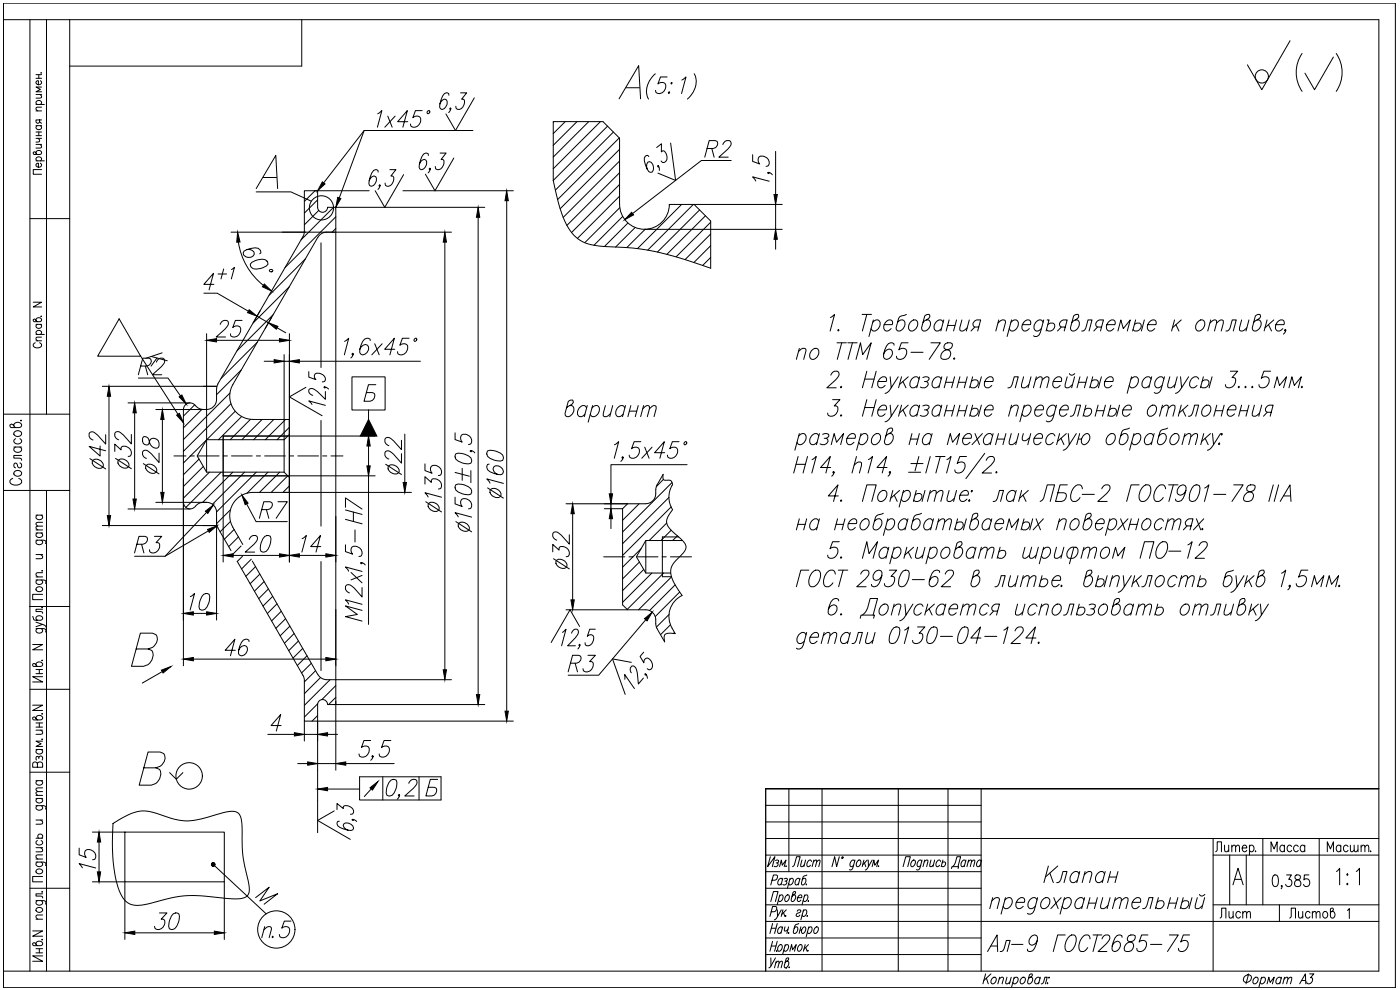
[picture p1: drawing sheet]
<svg xmlns="http://www.w3.org/2000/svg" width="420mm" height="297mm" viewBox="0 0 420 297" stroke-linecap="round" stroke-linejoin="round" font-family="sans-serif">
<defs><g id="words">
<g font-size="11">
<text x="168.3" y="128.1">вариант</text>
<text x="247.3" y="170.4">5. Маркировать шрифтом ПО-12</text>
</g>
<g font-size="10.6">
<text x="247.3" y="187.3">6. Допускается использовать отливку</text>
<text x="237.8" y="195.8">детали 0130-04-124.</text>
</g>
<g font-size="10.1">
<text x="114.7" y="240.9">0,2</text>
<text x="296" y="275.5">предохранительный</text>
</g>
<text font-size="9.3" x="75.5" y="272.7">M</text>
<g font-size="8.8">
<text x="112.2" y="39.5">1x45°</text>
<text x="237.8" y="109">по ТТМ 65-78.</text>
<text x="312.2" y="266">Клапан</text>
<text x="77.3" y="282.6">п.5</text>
<text x="295.3" y="286.8">Ал-9 ГОСТ2685-75</text>
</g>
<text font-size="7.5" x="42.7" y="111.1">K</text>
<g font-size="7.1">
<text x="64.2" y="85">+1</text>
<text x="284.3" y="261.8">Дата</text>
</g>
<g font-size="6.6">
<text x="380.3" y="256.8">Масса</text>
<text x="397.2" y="256.8">Масшт.</text>
<text x="236.7" y="261.4">Лист</text>
</g>
<g font-size="6.2">
<text x="364.8" y="276.6">Лист</text>
<text x="385.9" y="276.6">Листов</text>
</g>
<g font-size="3.1">
<text x="231.8" y="286.8">.</text>
<text x="234.6" y="291.7">.</text>
</g>
</g></defs>
<!-- layer: TOST -->
<g fill="none" stroke="#000" stroke-width=".3">
<path d="M1 5.9h412.8v285.5h-412.8M9 5.9v285.5M20.9 5.9v285.5M90.6 5.9v13.9h-69.7M387.2 12.2l-8.5 14.7-4.3-7.4M134.7 28.6v-.5l-.8-.2a3.8 3.8 0 0 0-1.9 3.3l-.1 .9 .3 .5 .4 .2a2.02 2.02 0 0 0 1.4-2.8l-.4-.2a1.73 1.73 0 0 0-1.6 1.4M135.3 32.6l-.2 .2-.1-.2 .2-.2a1.34 1.34 0 0 1-.6 1.4M138.2 27.9h1.8l-1.5 1.9h.6a2.01 2.01 0 0 1-1.7 3l-.4-.2-.2-.7M113.5 51.6l-.1-.5-.7-.2a3.8 3.8 0 0 0-1.9 3.3l-.1 1 .2 .4 .4 .3a2.02 2.02 0 0 0 1.5-2.9l-.5-.2a1.73 1.73 0 0 0-1.5 1.4M114.1 55.6l-.3 .3-.1-.3 .3-.2a1.34 1.34 0 0 1-.6 1.4M117 50.9h1.8l-1.5 1.9h.5a2.01 2.01 0 0 1-1.7 3.1l-.4-.3-.1-.7M128.6 46.7l-.1-.5-.8-.3a3.8 3.8 0 0 0-1.8 3.4l-.1 .9 .2 .5 .4 .2a2.02 2.02 0 0 0 1.5-2.8l-.5-.3a1.73 1.73 0 0 0-1.5 1.5"/>
<path d="M129.1 50.7l-.2 .2-.1-.2 .2-.3a1.34 1.34 0 0 1-.5 1.5M132.1 45.9h1.8l-1.5 1.9h.5a2.01 2.01 0 0 1-1.7 3.1l-.4-.2-.2-.7M166 54.2v-17.7h15l4.9 5v19.8M194.7 47l-.3-.4-.7 .3a3.9 3.9 0 0 0 .5 3.8l.5 .8 .9 .1a2.01 2.01 0 0 0-.6-3.1l-.5 .1a1.7 1.7 0 0 0-.3 2.1M197.1 44.3l1.4-1.2v2.5l.4-.3h.3a2.23 2.23 0 0 1 .2 3.4l-.4 .1-.6-.5M197.6 49.8v.3l-.2-.4a1.33 1.33 0 0 1 .5 1.4M96.3 72.9v37.4M100.8 69.7l-3.8 .1-.9 .6-.7 .7-25.5 44.3a7 7 0 0 0 6 10.4M186 61.3a7.5 7.5 0 0 0 7.4 7.5 7.5 7.5 0 0 0 7.5-7.5M200.9 61.3h7.4l5 5v14.2M35.8 95.7l6.4 11.2h-12.9zM249.2 95.3l1.3-1-1.4 5"/>
<path d="M251.7 98.8l-.3 .3 .2 .2 .2-.2M258.7 94.3h2.8M260.1 94.3l-1.3 5M261.9 96.7a1.3 1.3 0 0 1 1.9-.5 2.07 2.07 0 0 1-1.8 3.1l-.6-.7M262.1 96l-1.3 5M265.4 97.4h2.4a.96 .96 0 0 0-.5-1.4 1.94 1.94 0 0 0-1.9 1.1 1.94 1.94 0 0 0 .5 2.2h.6l.9-.7M272 94.3l-2 .7-.3 .5-.8 2.9 .2 .7a1.85 1.85 0 0 0 2-.4 1.85 1.85 0 0 0 .5-2l-.3-.5a1.3 1.3 0 0 0-1.9 .5M273.2 96.7a1.32 1.32 0 0 1 1.9-.5 2.07 2.07 0 0 1-1.8 3.1 1.58 1.58 0 0 1-.1-2.6zM278 96h.6a1.95 1.95 0 0 1-.9 3.3h-.6l-.3-.2-.2-.7 .9-3.6a.98 .98 0 0 1 1.5-.2 1.56 1.56 0 0 1-1.5 1.6l-.5 .5M283 96.7l-.2-.5a1.85 1.85 0 0 0-2 .4 1.85 1.85 0 0 0-.5 2 1.01 1.01 0 0 0 1.7 .5l.5-.5M283.2 96l-.9 3.3M284.4 97.6h2.2"/>
<path d="M284.8 96l-.8 3.3M287.1 96l-.9 3.3M288.7 96l-.7 2.4 .1 .7 .3 .2h.6l1.3-.9M290.9 96l-.9 3.3M292.5 98.1l-1.1 1.2M293.7 98.1h-1.2a1.15 1.15 0 0 1-.5-1.3 1.15 1.15 0 0 1 1.1-.8h1.2l-.9 3.3M299.5 96.9l1.3-.9 .9 .2 .1 .5-.7 2.6M299.7 96l-.8 3.3M303.4 96.7a1.3 1.3 0 0 1 1.9-.5 2.07 2.07 0 0 1-1.8 3.1l-.6-.7M303.6 96l-1.4 5M306.8 97.4h2.4a.96 .96 0 0 0-.4-1.4 1.94 1.94 0 0 0-1.9 1.1 1.94 1.94 0 0 0 .4 2.2h.6l1-.7M313 96.7l-.2-.5a1.85 1.85 0 0 0-2 .4 1.85 1.85 0 0 0-.5 2l.3 .5a1.27 1.27 0 0 0 1.9-.5"/>
<path d="M313.2 96l-1 3.8a1.53 1.53 0 0 1-1.7 1.2l-.3-.3M314.2 96h.6l-.8 3.3M314.5 97.4a1.14 1.14 0 0 1 1.2-.5 1.14 1.14 0 0 1 .9 1 1.53 1.53 0 0 1-2.4 1.2l-.1-.3M318.5 98.1l-1.1 1.2M319.7 98.1h-1.2a1.15 1.15 0 0 1-.5-1.3 1.15 1.15 0 0 1 1.1-.8h1.2l-.9 3.3M322.7 96h.6a1.95 1.95 0 0 1-.9 3.3h-.6l-.3-.2-.2-.7 .9-3.6a.98 .98 0 0 1 1.5-.2 1.56 1.56 0 0 1-1.5 1.6l-.5 .5M324.6 99.3l.9-.2 1-3.1h1.2l-.9 3.3M329.4 98.1l-1.1 1.2M330.6 98.1h-1.2a1.15 1.15 0 0 1-.5-1.3 1.15 1.15 0 0 1 1.1-.8h1.2l-.9 3.3M332.2 97.4h2.4a.96 .96 0 0 0-.4-1.4 1.94 1.94 0 0 0-1.9 1.1 1.94 1.94 0 0 0 .4 2.2h.6l1-.7M335.5 99.3l.9-3.3 .7 2.6 2.1-2.6-.9 3.3M340.4 97.4a1.14 1.14 0 0 1 1.2-.5 1.14 1.14 0 0 1 .9 1 1.53 1.53 0 0 1-2.3 1.2l-.2-.3"/>
<path d="M340.8 96l-.9 3.3M343.4 96l-.9 3.3M344.5 97.4h2.4a1 1 0 0 0-.4-1.4 1.94 1.94 0 0 0-1.9 1.1 1.94 1.94 0 0 0 .4 2.2h.6l1-.7M352.5 96l-.9 3.3M352.9 97.4l.9 1.9M354.5 96l-2.6 2.4M359.4 96.7a1.3 1.3 0 0 1 1.9-.5 2.07 2.07 0 0 1-1.8 3.1 1.58 1.58 0 0 1-.1-2.6zM363.1 96.9l1.3-.9 .7 .2-.6 3.1M363.4 96l-.9 3.3M365.1 96.9l1.3-.9 .7 .2v.7l-.6 2.4M367.9 99.3l.9-.2 .4-.7 .6-2.4h1.2l-.9 3.3M372.6 96l-.6 3.1 .3 .2h.6l1.3-.9"/>
<path d="M374.8 96l-.9 3.3M377.3 96h.6a1.95 1.95 0 0 1 .4 2.2 1.95 1.95 0 0 1-1.9 1.1l-.5-.5-.1-.4 1-3.6a.98 .98 0 0 1 1.4-.2 1.56 1.56 0 0 1-1.4 1.6l-.5 .5M380.3 96l-.9 3.3M380.7 97.4l.9 1.9M382.3 96l-2.7 2.4M382.9 97.4h2.4a1 1 0 0 0-.4-1.4 2.06 2.06 0 0 0-1.8 3.1 1.29 1.29 0 0 0 1.9-.5M385.9 99.1l-.3 .2-.1-.2 .2-.3a1.14 1.14 0 0 1-.5 1.4M42.2 106.9l11.2 17.4M65 116.7a6 6 0 0 1-.7 5 2.97 2.97 0 0 1-2.3 1.2M65.4 115.2l25.7-44.6 .2-1.1v-12.3h4v5a1.49 1.49 0 0 0 1.5 1.5 1.49 1.49 0 0 0 1.5-1.5h2.5v149.2h-2.5a1.49 1.49 0 0 0-1.5-1.5 1.49 1.49 0 0 0-1.5 1.5v5h-4v-12.3l-.2-1.1-19.9-34.6M65.4 115.2l-.4 1.5M92.7 111.5v1.7l2.1 .7a1.1 1.1 0 0 1 .2-1.9 2.14 2.14 0 0 1 2.6 2l-.2 .4-.7 .2"/>
<path d="M97.4 116.1l.2 .2-.2 .1-.2-.2a1.34 1.34 0 0 1 1.4 .5M97.6 117.5v2.3l-2.3-2.3a2.15 2.15 0 0 0-2.4-.8l-.2 .3a1.46 1.46 0 0 0 1.2 1.6M112.8 115.4h-2.2l-1.4 5h1.8a1.66 1.66 0 0 0 1.3-2.4l-.6-.2h-1.8M249.4 112.6v-.3a1.35 1.35 0 0 1 2.4-.4 2.1 2.1 0 0 1-1 2.1l-2.7 2.4h2.9M249.9 119.9h2.2l-1.7 1.9h.6l.3 .2a2.03 2.03 0 0 1-.5 2.3 2.03 2.03 0 0 1-2.2 .4l-.2-.8M252.5 115.9l-.3 .2 .2 .3 .2-.3M259.5 113.7h2.8M260.1 111.4l-1.3 5M260.1 119.9l-1.3 5M263 111.4l-1.4 5M263 119.9l-1.4 5M263.5 114.5h2.5a1 1 0 0 0-.5-1.4 2.05 2.05 0 0 0-1.8 3 1.33 1.33 0 0 0 1.9-.4"/>
<path d="M267.2 113.1l.3 3.3 2.1-3.3M267.5 116.4a2.41 2.41 0 0 1-1.9 1.6M270.6 113.1l-.9 3.3M271 114.5l.9 1.9M272.6 113.1l-2.7 2.3M275.8 113.7l-.3-.4a1.75 1.75 0 0 0-2.4 1.6 1.31 1.31 0 0 0 .6 1.5h.6l1-.7M276 113.1l-.9 3.3M277 113.3l.6-.2 1.2 .2v.4l-.3 .5-1.1 .3M278 114.5l.5 .4a1.43 1.43 0 0 1-.8 1.4 1.43 1.43 0 0 1-1.5-.2M282.5 113.7l-.3-.4a1.75 1.75 0 0 0-2.5 1.6 1.31 1.31 0 0 0 .6 1.5h.7l.9-.7M282.6 113.1l-.8 3.3M283.8 114.7h2.2"/>
<path d="M284.3 113.1l-.9 3.3M286.5 113.1l-.9 3.3M287.6 114.7h2.2M288.1 113.1l-.9 3.3M290.3 113.1l-.9 3.3M291.5 114.5a1.13 1.13 0 0 1 1.2-.6 1.13 1.13 0 0 1 .9 1 1.45 1.45 0 0 1-.9 1.3 1.45 1.45 0 0 1-1.6-.3M291.9 113.1l-.9 3.3M294.5 113.1l-.9 3.3M295.6 114.5h2.4a1 1 0 0 0-.5-1.4 2.05 2.05 0 0 0-1.8 3 1.33 1.33 0 0 0 2-.4M302.5 116.4l.8-.3 .4-.7 .7-2.3h1.2l-.9 3.3M307.2 113.1l-.6 2.3v.7l.9 .3 1.3-1M309.4 113.1l-.9 3.3"/>
<path d="M310.8 114l1.2-.9 .8 .2v.7l-.6 2.4M311 113.1l-.9 3.3M312.8 114l1.2-.9 .8 .2v.7l-.6 2.4M316.1 114.5h2.4a1 1 0 0 0-.4-1.4 2.05 2.05 0 0 0-1.9 3 1.33 1.33 0 0 0 2-.4M320.3 113.1l-.7 2.3 .1 .7 .9 .3 1.3-1M320.9 112.1l.2 .2a.96 .96 0 0 0 1.4-.2M322.5 113.1l-.9 3.3M323.7 114.7h2.2M324.1 113.1l-.9 3.3M326.3 113.1l-.9 3.3M327.6 114.5a1.12 1.12 0 0 1 1.2-.6 1.12 1.12 0 0 1 .8 1 1.44 1.44 0 0 1-.9 1.3 1.44 1.44 0 0 1-1.5-.3M327.9 113.1l-.8 3.3"/>
<path d="M330.5 113.1l-.8 3.3M331.6 114.5h2.4a1 1 0 0 0-.4-1.4 2.05 2.05 0 0 0-1.9 3 1.33 1.33 0 0 0 2-.4M339.4 113.7a1.23 1.23 0 0 1 1.1-.7 1.23 1.23 0 0 1 1.1 .7 2.14 2.14 0 0 1-2.1 2.7l-.6-.7M339.6 113.1l-1.3 4.9M345.4 113.7l-.2-.4a1.85 1.85 0 0 0-2 .4 1.85 1.85 0 0 0-.5 2l.3 .4a1.34 1.34 0 0 0 2-.4M345.6 113.1l-.8 3.3M349.3 113.7l-.3-.4a1.85 1.85 0 0 0-2 .4 1.85 1.85 0 0 0-.4 2l.2 .4a1.31 1.31 0 0 0 2-.4M349.5 113.1l-1 3.7a1.38 1.38 0 0 1-2.1 1M351.1 113.1l-.7 2.3 .1 .7 .9 .3 1.3-1M353.3 113.1l-.9 3.3M354.3 113.1l.3 3.3 2.1-3.3M354.6 116.4a2.43 2.43 0 0 1-1.8 1.6"/>
<path d="M359.8 113.7l-.3-.4a1.75 1.75 0 0 0-2.5 1.6v.8l.3 .4a1.33 1.33 0 0 0 1.9-.4M360.8 114.5a1.12 1.12 0 0 1 1.2-.6 1.12 1.12 0 0 1 .8 1 1.44 1.44 0 0 1-.9 1.3 1.44 1.44 0 0 1-1.5-.3M361.2 113.1l-.9 3.3M363.8 113.1l-.9 3.3M369.2 111.4h2.3l-1.8 1.9 1 .2a2.01 2.01 0 0 1-.5 2.3 2.01 2.01 0 0 1-2.2 .3l-.2-.7M371.9 115.9l-.3 .2 .1 .3 .3-.3M373.9 115.9l-.3 .2 .1 .3 .3-.3M375.9 115.9l-.3 .2 .2 .3 .2-.3M381.3 111.4h-2l-.8 2.1a1.33 1.33 0 0 1 1.8-.3 1.33 1.33 0 0 1 .5 1.7 1.72 1.72 0 0 1-2.9 1l-.1-.5M382.4 116.4l.9-3.3 .7 2.6 2.1-2.6-.9 3.3M386.8 116.4l.9-3.3 .7 2.6 2.1-2.6-.9 3.3M390.8 115.9l-.3 .2 .2 .3 .2-.3"/>
<path d="M58.6 121.7a1.98 1.98 0 0 0-2.2-.7 1.98 1.98 0 0 0-1.3 1.9l-.1 27.8a1.99 1.99 0 0 0 1.4 1.9 1.99 1.99 0 0 0 2.2-.7M58.6 121.7l1.1 .8 1.3 .4M61 122.9h1M62 131.9v9.8M67 130.8v12M75.9 125.9h11v21.8h-11M86.9 130.3l-1.6 1.6h-23.3l-2.8 4.9 2.8 4.9h23.3l1.6 1.6M93.6 121.4l-.9-1.1 4.9 1.3M96.3 126.2v31.7M238.9 139.3h2.8M239.5 137l-1.3 4.9M239.7 130.8a1.3 1.3 0 0 1 1.9-.5 2.06 2.06 0 0 1-1.8 3.1l-.6-.7"/>
<path d="M239.9 130.1l-1.3 5M242.3 137l-1.3 4.9M243.7 137.9l1.3-.9-1.4 4.9M245.7 130.8l-.2-.5a1.85 1.85 0 0 0-2 .4 1.85 1.85 0 0 0-.5 2l.3 .5a1.3 1.3 0 0 0 1.9-.5M245.9 130.1l-.9 3.3M246.9 130.3l.6-.2 1.2 .2 .1 .5-.4 .5-1 .2M248 131.5l.4 .5a1.43 1.43 0 0 1-.7 1.3 1.43 1.43 0 0 1-1.6-.1M249.5 133.4l.8-3.3 .8 2.6 2.1-2.6-.9 3.3M252.5 124.4l-.3 .3 .2 .2 .2-.2M254.2 131.5h2.4a.96 .96 0 0 0-.4-1.4 1.94 1.94 0 0 0-1.9 1.1 1.94 1.94 0 0 0 .4 2.2h.6l1-.7M256.3 139.6l1.3-1 .9 .3 .1 .7-.7 2.3M257 137l-1.3 4.9"/>
<path d="M258.2 130.8a1.3 1.3 0 0 1 1.9-.5 2.06 2.06 0 0 1-1.8 3.1l-.6-.7M258.4 130.1l-1.3 5M259.5 122.3h2.8M260.6 137.9l1.3-.9-1.4 4.9M262 130.8a1.32 1.32 0 0 1 2-.5 2.06 2.06 0 0 1-1.8 3.1 1.56 1.56 0 0 1-.2-2.6zM263.5 123h2.5a1.02 1.02 0 0 0-.5-1.4 1.94 1.94 0 0 0-1.9 1.1 1.94 1.94 0 0 0 .4 2.2h.7l.9-.7M266.9 130.1h.6a1.95 1.95 0 0 1-.9 3.3l-1-.2-.2-.7 1-3.6a.98 .98 0 0 1 1.5-.2 1.56 1.56 0 0 1-1.5 1.6l-.5 .5M267.2 121.6l.3 3.3 2.1-3.3M267.5 124.9a2.41 2.41 0 0 1-1.9 1.6M270.6 121.6l-.9 3.3M271 123l.9 1.9M272.6 121.6l-2.7 2.3"/>
<path d="M273.3 131.7h2.2M273.4 139.1h3.6M273.7 130.1l-.9 3.3M275.8 137l-1.2 4.2M275.8 122.3l-.3-.5a1.75 1.75 0 0 0-2.4 1.7 1.31 1.31 0 0 0 .6 1.4h.6l1-.7M275.9 130.1l-.9 3.3M276 121.6l-.9 3.3M277 121.8l.6-.2 1.2 .2v.5l-.3 .4-1.1 .3M278 123l.5 .5a1.43 1.43 0 0 1-.8 1.3 1.43 1.43 0 0 1-1.5-.1M279.2 137l-1.4 4.9M279.6 130.8l-.3-.5a1.75 1.75 0 0 0-2.5 1.7 1.36 1.36 0 0 0 .6 1.4h.7l.9-.7M279.7 130.1l-.8 3.3"/>
<path d="M280.8 137h2.8M282.2 137l-1.3 4.9M282.5 122.3l-.3-.5a1.75 1.75 0 0 0-2.5 1.7 1.31 1.31 0 0 0 .6 1.4h.7l.9-.7M282.6 121.6l-.8 3.3M283.8 123.2h2.2M284.2 137.9l1.2-.9-1.3 4.9M284.3 121.6l-.9 3.3M284.3 133.4l.9-3.3 .7 2.6 2.1-2.6-.9 3.3M286.5 121.6l-.9 3.3M287.6 123.2h2.2M288.1 121.6l-.9 3.3M289 131.5h2.4a.96 .96 0 0 0-.4-1.4 1.94 1.94 0 0 0-1.9 1.1 1.94 1.94 0 0 0 .4 2.2h.6l1-.7"/>
<path d="M290.1 137h-2.1l-.7 2.1a1.33 1.33 0 0 1 1.7-.4 1.33 1.33 0 0 1 .5 1.8 1.72 1.72 0 0 1-2.9 1v-.5M290.3 121.6l-.9 3.3M291.5 123a1.14 1.14 0 0 1 1.2-.5 1.14 1.14 0 0 1 .9 1 1.45 1.45 0 0 1-.9 1.2 1.45 1.45 0 0 1-1.6-.3M291.9 121.6l-.9 3.3M292.6 130.1l1.3 3.3M294.5 121.6l-.9 3.3M294.8 130.1l-3.1 3.3M295.5 136l-5.6 7.6M295.6 123h2.4a1.02 1.02 0 0 0-.5-1.4 2.07 2.07 0 0 0-1.8 3.1 1.32 1.32 0 0 0 2-.5M296 138.1v-.2a1.35 1.35 0 0 1 2.4-.5 2.02 2.02 0 0 1-1 2.2l-2.6 2.3h2.8M297.9 130.8l-.3-.5a1.85 1.85 0 0 0-2 .4 1.85 1.85 0 0 0-.4 2l.2 .5a1.3 1.3 0 0 0 2-.5M298.1 130.1l-.9 3.3"/>
<path d="M299.2 131.7h2.2M299.7 130.1l-.9 3.3M301.9 130.1l-.9 3.3M303.3 122.5l1.3-.9 .9 .2 .1 .5-.7 2.6M303.5 130.1l-.6 2.4v.7l.9 .2 1.3-.9M303.6 121.6l-.9 3.3M305.7 130.1l-.9 3.3M307.1 130.1l-.3 1.2v.7l.4 .2 1-.2 .8-.7M307.2 122.3a1.3 1.3 0 0 1 1.9-.5 2.06 2.06 0 0 1-1.8 3.1l-.6-.7M307.4 121.6l-1.3 4.9M309.3 130.1l-.9 3.3M310.4 131.5h2.4a.96 .96 0 0 0-.5-1.4 1.94 1.94 0 0 0-1.9 1.1 1.94 1.94 0 0 0 .5 2.2h.6l.9-.7"/>
<path d="M310.6 123h2.5a1.02 1.02 0 0 0-.5-1.4 2.07 2.07 0 0 0-1.8 3.1 1.32 1.32 0 0 0 1.9-.5M316.6 130.8l-.3-.5a1.75 1.75 0 0 0-2.4 1.7v.7l.2 .5a1.32 1.32 0 0 0 2-.5M316.9 122.3l-.3-.5a1.75 1.75 0 0 0-2.5 1.7v.7l.3 .5a1.32 1.32 0 0 0 2-.5M317.1 121.6l-1.1 3.7a1.53 1.53 0 0 1-1.7 1.2l-.3-.2M318 130.1l-.9 3.3M318.1 123h2.4a1.02 1.02 0 0 0-.4-1.4 2.07 2.07 0 0 0-1.9 3.1 1.32 1.32 0 0 0 2-.5M318.4 131.5l.9 1.9M320 130.1l-2.6 2.4M320.6 130.1l.3 3.3 2.1-3.3M320.9 133.4a2.43 2.43 0 0 1-1.8 1.7M321.2 124.9l.9-.2 1-3.1h1.2l-.9 3.3M323.6 131.7h1a1.58 1.58 0 0 1 2.2-1.4 2.07 2.07 0 0 1-1.7 3.1 1.26 1.26 0 0 1-.5-1.7"/>
<path d="M324 130.1l-.9 3.3M325.6 123a1.12 1.12 0 0 1 1.2-.5 1.12 1.12 0 0 1 .8 1 1.44 1.44 0 0 1-.9 1.2 1.44 1.44 0 0 1-1.5-.3M325.9 121.6l-.9 3.3M329.1 123.2h2.2M329.6 121.6l-.9 3.3M331.8 121.6l-.9 3.3M332.5 130.8a1.32 1.32 0 0 1 1.9-.5 2.09 2.09 0 0 1-1.8 3.1 1.58 1.58 0 0 1-.1-2.6zM333 123a1.14 1.14 0 0 1 1.2-.5 1.14 1.14 0 0 1 .9 1 1.45 1.45 0 0 1-1 1.2 1.45 1.45 0 0 1-1.5-.3M333.4 121.6l-.9 3.3M336 121.6l-.9 3.3M337 123h2.4a1.02 1.02 0 0 0-.4-1.4 2.07 2.07 0 0 0-1.8 3.1 1.32 1.32 0 0 0 1.9-.5M339 128.4l-2 .7-.4 .5-.7 2.9 .2 .7a1.85 1.85 0 0 0 2-.4 1.85 1.85 0 0 0 .4-2l-.2-.5a1.3 1.3 0 0 0-2 .5"/>
<path d="M340.1 130.8a1.32 1.32 0 0 1 2-.5 2.09 2.09 0 0 1-1.9 3.1l-.6-.7M340.3 130.1l-1.3 5M344.9 122.3a1.32 1.32 0 0 1 1.9-.5 2.09 2.09 0 0 1-1.8 3.1 1.58 1.58 0 0 1-.1-2.6zM346.2 130.8l-.3-.5a1.86 1.86 0 0 0-2 .4 1.86 1.86 0 0 0-.4 2l.2 .5a1.32 1.32 0 0 0 2-.5M346.4 130.1l-.9 3.3M348.6 122.5l1.3-.9 .7 .2v.7l-.6 2.4M348.9 121.6l-.9 3.3M350.4 128.4l-2 .7-.3 .5-.7 2.9 .2 .7a1.85 1.85 0 0 0 2-.4 1.85 1.85 0 0 0 .4-2l-.3-.5a1.3 1.3 0 0 0-1.9 .5M350.6 122.5l1.3-.9 .7 .2v.7l-.6 2.4M351.6 130.8a1.32 1.32 0 0 1 2-.5 2.06 2.06 0 0 1-1.9 3.1 1.58 1.58 0 0 1-.1-2.6zM354.5 121.6l-.9 3.3M354.9 123l.9 1.9"/>
<path d="M355.4 131l1.2-.9 .8 .2-.6 3.1M355.6 130.1l-.9 3.3M356.5 121.6l-2.6 2.3M356.6 124.9l.9-.2 1-3.1h1.2l-.9 3.3M357.4 131l1.3-.9 .7 .2-.6 3.1M361.2 122.3a1.32 1.32 0 0 1 1.9-.5 2.09 2.09 0 0 1-1.8 3.1 1.58 1.58 0 0 1-.1-2.6zM361.3 130.1l-.9 3.3M361.7 131.5l.9 1.9M363.3 130.1l-2.7 2.4M363.9 130.1l.3 3.3 2.1-3.3M364.2 133.4a2.43 2.43 0 0 1-1.8 1.7M364.7 123.2h2.3"/>
<path d="M365.2 121.6l-.9 3.3M365.7 133.2l.2-.3 .2 .3-.3 .2zM366.4 130.3l.3-.2 .1 .2-.2 .3zM367.4 121.6l-.9 3.3M368.4 123h2.4a.98 .98 0 0 0-.4-1.4 1.94 1.94 0 0 0-1.9 1.1 1.94 1.94 0 0 0 .4 2.2h.6l1-.7M372.2 123.2h2.2M372.6 121.6l-.9 3.3M374.8 121.6l-.9 3.3M376.5 121.6l-.7 3.1 1 .2 1.2-1M378.7 121.6l-.9 3.3M380.3 123.7l-1.1 1.2M381.5 123.7h-1.2a1.15 1.15 0 0 1-.5-1.3 1.15 1.15 0 0 1 1.1-.8h1.2l-.9 3.3"/>
<path d="M14 147.2v144.2M62 150.7l-1.9 .2-1.5 1M62 150.7a2.97 2.97 0 0 1 3 3v3.2l.4 1.5M65.4 158.4l3.9 6.8M75.9 147.7a7 7 0 0 0-6 10.5l3 5.2M193.8 151.2h-5.5l-1.5 1.4v28.9l1.5 1.5h5.5a3.2 3.2 0 0 1 3 4.2l.4 1.4M197.2 145.5l-.4 1.5a3.2 3.2 0 0 1-3 4.1M199 142.3l-1.8 3.2M201.9 145.4a7 7 0 0 0 0 7.5M239.4 157.3h2.2M239.9 155.7l-.9 3.3M242.1 155.7l-.9 3.3"/>
<path d="M245.7 156.4l-.2-.5a1.85 1.85 0 0 0-2 .4 1.85 1.85 0 0 0-.5 2l.3 .5a1.3 1.3 0 0 0 1.9-.5M245.9 155.7l-.9 3.3M249.3 140.3h-3l2.9-3.3-1.4 4.9M250.3 141.7l-.2 .2-.2-.2 .3-.2a1.19 1.19 0 0 1-.6 1.4M250.9 157.3h2.2M251.4 155.7l-.9 3.3M251.6 148.8h-3l2.9-3.3-1.3 5M252.5 150l-.3 .2 .2 .3 .2-.3M253.6 155.7l-.9 3.3M254.6 157.1h2.4a1 1 0 0 0-.4-1.4 1.95 1.95 0 0 0-1.9 1.1 1.95 1.95 0 0 0 .4 2.2h.6l1-.7M258.6 156.4a1.27 1.27 0 0 1 1.9-.5 2.05 2.05 0 0 1-1.8 3.1 1.58 1.58 0 0 1-.1-2.6zM258.8 150.5l1.3-5h2.9l-1.4 5"/>
<path d="M263.9 147.8a1.23 1.23 0 0 1 1.1-.7 1.23 1.23 0 0 1 1.2 .7 2.14 2.14 0 0 1-2.2 2.7 1.57 1.57 0 0 1-.1-2.7zM265.1 154l-1.5 .5-.9 .7-.7 2.8 .2 .8a1.86 1.86 0 0 0 2-.4 1.86 1.86 0 0 0 .5-2l-.3-.5a1.29 1.29 0 0 0-2 .5M266.2 140.3h-3l2.9-3.3-1.3 4.9M266.3 156.4a1.29 1.29 0 0 1 1.9-.5 2.07 2.07 0 0 1-1.8 3.1l-.6-.7M266.5 155.7l-1.4 4.9M267.2 141.7l-.2 .2-.2-.2 .3-.2a1.19 1.19 0 0 1-.6 1.4M268 147.2l-.9 3.3M268.4 148.6l.9 1.9M270 147.2l-2.7 2.3M271 147.8a1.31 1.31 0 0 1 1.9-.4 2.05 2.05 0 0 1-1.8 3.1l-.6-.7M271.2 147.2l-1.4 4.9M272.3 156.4l-.3-.5a1.85 1.85 0 0 0-2 .4 1.85 1.85 0 0 0-.4 2l.3 .5a1.3 1.3 0 0 0 1.9-.5"/>
<path d="M272.5 155.7l-.9 3.3M272.7 141.7h3.6M274.6 148.6a1.13 1.13 0 0 1 1.2-.6 1.13 1.13 0 0 1 .9 1 1.44 1.44 0 0 1-.9 1.3 1.44 1.44 0 0 1-1.6-.3M275 147.2l-.9 3.3M276.6 154l-1.6 .5-.8 .7-.7 2.8 .2 .8a1.85 1.85 0 0 0 2-.4 1.85 1.85 0 0 0 .4-2 1.01 1.01 0 0 0-1.6-.5l-.6 .5M277.6 147.2l-.9 3.3M279 148.1l1.2-.9 .8 .2-.7 3.1M279.2 147.2l-.9 3.3M280 156.4l-.3-.5a1.75 1.75 0 0 0-2.5 1.7 1.31 1.31 0 0 0 .6 1.4h.7l.9-.7M280.1 155.7l-.8 3.3M281 148.1l1.2-.9 .8 .2-.7 3.1M281.5 156.6l1.3-.9 .7 .2v.7l-.6 2.4"/>
<path d="M281.8 155.7l-.9 3.3M283.5 156.6l1.3-.9 .7 .2-.6 3.1M284.8 147.2l-.6 2.3v.7l1 .3 1.2-1M287 157.1a1.13 1.13 0 0 1 1.2-.5 1.13 1.13 0 0 1 .9 1 1.45 1.45 0 0 1-.9 1.2 1.45 1.45 0 0 1-1.6-.3M287.1 147.2l-.9 3.3M287.4 155.7l-.9 3.3M288.1 148.6h2.4a1 1 0 0 0-.4-1.4 2.05 2.05 0 0 0-1.8 3 1.33 1.33 0 0 0 1.9-.4M290 155.7l-.9 3.3M290.7 150.2l.2-.2 .2 .2-.3 .3zM291.4 147.4l.3-.2 .1 .2-.2 .2zM292.4 155.7h.6a1.93 1.93 0 0 1-.9 3.3l-.9-.2-.2-.8 .9-3.5a.96 .96 0 0 1 1.5-.3 1.59 1.59 0 0 1-1.4 1.7l-.6 .5M297.5 156.4l-.3-.5a1.85 1.85 0 0 0-2 .4 1.85 1.85 0 0 0-.4 2l.2 .5a1.3 1.3 0 0 0 2-.5"/>
<path d="M297.7 155.7l-.9 3.3M298.1 150.5l.8-.3 .4-.7 .7-2.3h1.2l-.9 3.3M298.7 157.1h2.4a1.04 1.04 0 0 0-.4-1.4 2.07 2.07 0 0 0-1.9 3.1 1.32 1.32 0 0 0 2-.5M299.1 141.5l-.3 .2 .2 .2 .2-.2M302 159l.9-3.3 .7 2.6 2.1-2.6-.9 3.3M304.8 147.8l-.3-.4a1.85 1.85 0 0 0-2 .4 1.85 1.85 0 0 0-.4 2l.3 .4a1.31 1.31 0 0 0 1.9-.4M305 147.2l-.9 3.3M306.6 147.2l-.9 3.3M306.9 157.1a1.12 1.12 0 0 1 1.3-.5 1.12 1.12 0 0 1 .8 1 1.44 1.44 0 0 1-.9 1.2 1.44 1.44 0 0 1-1.5-.3M307 148.6l.9 1.9M307.3 155.7l-.9 3.3M308.6 147.2l-2.6 2.3"/>
<path d="M309.9 155.7l-.9 3.3M310.9 155.7l1.4 3.3M312.2 150.5l1-1 1.1-4h2.2l-1.3 5M313.1 155.7l-3 3.3M317.7 156.6l1.3-.9h.6l.3 .2 .1 .5-.7 2.6M318 155.7l-.9 3.3M320.3 145.5h-2.2l-1.3 5h1.8a1.66 1.66 0 0 0 1.2-2.4l-.5-.3h-1.8M321.6 156.4a1.29 1.29 0 0 1 2-.5 2.05 2.05 0 0 1-1.9 3.1 1.58 1.58 0 0 1-.1-2.6zM324.8 148.3h3.6M324.8 146.7l-.3-1a2.07 2.07 0 0 0-2.9 1.7 2.4 2.4 0 0 0 .4 3.1 1.97 1.97 0 0 0 2.1-1.2M326.4 155.7h.7a1.95 1.95 0 0 1-.9 3.3l-1-.2-.2-.8 1-3.5a.98 .98 0 0 1 1.4-.3 1.59 1.59 0 0 1-1.4 1.7l-.6 .5M328.9 157.1h2.4a1 1 0 0 0-.4-1.4 1.95 1.95 0 0 0-1.9 1.1 1.95 1.95 0 0 0 .4 2.2h.6l1-.7"/>
<path d="M330.7 146.7v-.3a1.35 1.35 0 0 1 2.4-.4 2.1 2.1 0 0 1-1 2.1l-2.6 2.4h2.8M332.9 156.4a1.29 1.29 0 0 1 1.9-.5 2.07 2.07 0 0 1-1.8 3.1l-.6-.7M333.1 155.7l-1.3 4.9M336.3 155.7l1.3 3.3M338.5 155.7l-3.1 3.3M339.1 157.3h2.2M339.5 155.7l-.9 3.3M341.7 155.7l-.8 3.3M341.9 145.5h-2.4l-1.4 5M342.9 146.2a1.36 1.36 0 0 1 2.4 0 3.9 3.9 0 0 1-1.9 4.3h-.9a2.65 2.65 0 0 1 0-3.8zM343.2 156.4a1.29 1.29 0 0 1 1.9-.5 2.07 2.07 0 0 1-1.8 3.1 1.58 1.58 0 0 1-.1-2.6zM349.2 156.4l-.3-.5a1.85 1.85 0 0 0-2 .4 1.85 1.85 0 0 0-.4 2l.3 .5a1.3 1.3 0 0 0 1.9-.5"/>
<path d="M349.8 146.7l-.4-1-.3-.2a2.94 2.94 0 0 0-2.8 3.1 1.4 1.4 0 0 0 1.5 1.9l1.3-1.2M350.3 156.6l1.3-.9 .7 .2-.6 3.1M350.6 155.7l-.9 3.3M350.7 145.5h2.8M352.1 145.5l-1.3 5M352.3 156.6l1.3-.9 .8 .2v.7l-.7 2.4M355.9 147.2a1.65 1.65 0 0 1-2.3 1.1 1.78 1.78 0 0 1 .1-2 1.78 1.78 0 0 1 2-.6 4.3 4.3 0 0 1-1.2 4.5l-1.1 .3-.5-.3-.1-.4M357.5 157.8h-1.2a1.15 1.15 0 0 1-.5-1.3 1.15 1.15 0 0 1 1-.8h1.2l-.8 3.3M358.3 145.7l.7-.2 .9 .2a4.8 4.8 0 0 1-1.2 4.5l-.7 .3-.9-.3a4.7 4.7 0 0 1 1.2-4.5zM359.1 155.7l1.3 3.3M361.3 155.7l-3.1 3.3M361.5 146.4l1.3-.9-1.3 5"/>
<path d="M364.2 148.3h3.7M370.3 145.5h2.8l-3.4 5M374.6 145.7l-.5 1 .1 .5 .4 .2a1.61 1.61 0 0 1 1.6 1.9 1.61 1.61 0 0 1-2.3 1.2l-.5-.3a1.88 1.88 0 0 1 1.5-2.6 1.59 1.59 0 0 0 1.8-1.4l-.1-.5-.5-.2zM382.1 145.5l-1.3 5M383.7 145.5l-1.3 5M384.2 150.5l2.9-5 .3 5M385.3 148.8h2M75.7 168.3l20 34.6 .8 .6 1 .4h3.3M96.3 168.5v32.7M193.8 162.2v9.7M198.8 161.1v11.9M204.7 178.7a7 7 0 0 0-3 9.7"/>
<path d="M204.8 162.2h-11l-2.8 4.9 2.8 4.8h7.5M242.7 171.1h-2.4l-1.3 4.9M243.8 171.8a1.38 1.38 0 0 1 2.4 0 4 4 0 0 1-2 4.2h-.8a2.71 2.71 0 0 1 0-3.7zM250.7 172.3l-.4-1a1.76 1.76 0 0 0-2.4 1 2.69 2.69 0 0 0-.1 3.7 2.09 2.09 0 0 0 2.2-1.1M253 171.1l-1.3 4.9M258.3 172.3l.1-.3a1.37 1.37 0 0 1 2.3-.5 2.12 2.12 0 0 1-.9 2.2l-2.7 2.3h2.8M264.7 172.7a1.67 1.67 0 0 1-2.4 1.2 1.76 1.76 0 0 1 .1-2.1 1.76 1.76 0 0 1 2-.5 4.1 4.1 0 0 1-1.2 4.5l-1 .2-.6-.2-.1-.5M266.9 171.1h2.2l-1.7 1.9 .9 .2a2.01 2.01 0 0 1-.4 2.2 2.01 2.01 0 0 1-2.3 .4l-.2-.7M271.1 171.3l.6-.2 1 .2a4.8 4.8 0 0 1-1.2 4.5l-.7 .2-.9-.2a4.7 4.7 0 0 1 1.2-4.5zM282 171.8l-.1-.5-.9-.2a3.4 3.4 0 0 0-2.1 3.3l-.1 .9 .3 .5a1.76 1.76 0 0 0 2-.5 1.76 1.76 0 0 0 .1-2.1 1.52 1.52 0 0 0-2.3 1.2M283.7 172.3v-.3a1.37 1.37 0 0 1 2.4-.5 2.02 2.02 0 0 1-1 2.2l-2.6 2.3h2.8M292.8 172.7h.6a1.94 1.94 0 0 1-.8 3.3h-.7l-.3-.2-.2-.7 .9-3.6a.96 .96 0 0 1 1.5-.2 1.56 1.56 0 0 1-1.4 1.7l-.6 .4"/>
<path d="M298.6 176l.9-.2 1-3.1h1.2l-.9 3.3M303.3 172.7l-.7 2.4 .1 .7 .3 .2h.6l1.3-.9M305.5 172.7l-.9 3.3M306.9 173.7l1.2-1 .8 .3-.7 3M307.1 172.7l-.9 3.3M308.9 173.7l1.2-1 .8 .3-.7 3M312.4 174.1a1.14 1.14 0 0 1 1.2-.5 1.14 1.14 0 0 1 .9 1 1.53 1.53 0 0 1-2.4 1.2l-.1-.2M312.7 172.7l-.8 3.3M315.8 174.1h2.4a.96 .96 0 0 0-.4-1.4 1.94 1.94 0 0 0-1.9 1.2 1.94 1.94 0 0 0 .4 2.1h.6l1-.7M326.7 172.7h.5a1.93 1.93 0 0 1-.8 3.3h-.6l-.4-.2-.2-.7 1-3.6a.96 .96 0 0 1 1.4-.2 1.56 1.56 0 0 1-1.4 1.7l-.5 .4M329.3 174.1a1.14 1.14 0 0 1 1.2-.5 1.14 1.14 0 0 1 .9 1 1.53 1.53 0 0 1-2.4 1.2l-.1-.2M329.7 172.7l-.9 3.3"/>
<path d="M332.3 172.7l-.9 3.3M333.6 173.7l1.3-1 .9 .3 .1 .4-.7 2.6M333.9 172.7l-.9 3.3M337.1 172.7l.3 3.3 2.1-3.3M340.5 172.7l-.9 3.3M341 174.1l.8 1.9M342.5 172.7l-2.6 2.4M342.7 176l.8-.2 1.1-3.1h1.2l-.9 3.3M347.2 173.4a1.23 1.23 0 0 1 1.1-.7 1.23 1.23 0 0 1 1.1 .7 2.17 2.17 0 0 1-2.1 2.6 1.6 1.6 0 0 1-.1-2.6zM353.2 173.4l-.3-.4a1.85 1.85 0 0 0-2 .3 1.85 1.85 0 0 0-.4 2l.3 .5a1.27 1.27 0 0 0 1.9-.5M354.4 173.7l1.2-1 .8 .3v.7l-.6 2.3M354.6 172.7l-.9 3.3"/>
<path d="M356.4 173.7l1.2-1 .8 .3v.7l-.6 2.3M359.9 174.1a1.13 1.13 0 0 1 1.2-.5 1.13 1.13 0 0 1 .9 1 1.53 1.53 0 0 1-2.4 1.2l-.1-.2M360.3 172.7l-.9 3.3M370.2 171.1l-2 .7-.4 .5-.7 2.8 .2 .7a1.85 1.85 0 0 0 2-.4 1.85 1.85 0 0 0 .4-2l-.2-.4a1.31 1.31 0 0 0-2 .4M370.9 172.7l.3 3.3 2.1-3.3M374.3 172.7l-.8 3.3M374.8 174.1l.9 1.9M376.4 172.7l-2.7 2.4M378.4 172.7h.6a1.93 1.93 0 0 1-.9 3.3h-.6l-.3-.2-.3-.7 1-3.6a.96 .96 0 0 1 1.5-.2 1.56 1.56 0 0 1-1.5 1.7l-.5 .4M384.6 172l1.3-.9-1.4 4.9M387.2 175.8l-.2 .2-.2-.2 .3-.2a1.19 1.19 0 0 1-.6 1.4M392.5 171.1h-2l-.8 2.1a1.32 1.32 0 0 1 1.8-.4 1.32 1.32 0 0 1 .5 1.8 1.69 1.69 0 0 1-1.2 1.4 1.69 1.69 0 0 1-1.7-.4l-.1-.5"/>
<path d="M393.6 176l.9-3.3 .7 2.6 2.1-2.6-.9 3.3M398 176l.9-3.3 .7 2.6 2.1-2.6-.9 3.3M402 175.6l-.3 .2 .1 .2 .3-.2M40.9 194.7h3.6l1.1 .5a3.3 3.3 0 0 1-2.5 4.7h-3.6l2.6-9.9h3.6l1.1 .4a2.91 2.91 0 0 1-2.3 4.3M168.8 189.7l1.1-.9-1.4 5M171.5 190l.1-.3a1.06 1.06 0 0 1 .8-.9 1.06 1.06 0 0 1 1.2 .5 2.33 2.33 0 0 1-1 2.1l-2.2 2.4h2.3M174.1 193.5l-.3 .3 .2-.5a1.37 1.37 0 0 1-.6 1.4M178.7 188.8h-1.7l-.7 2.1a1.1 1.1 0 0 1 1.9 .3 2.14 2.14 0 0 1-2 2.6l-.5-.3-.1-.7M193.2 195.7l-1.1 1.3 1.1 1.9a1.09 1.09 0 0 1 .4-1.1 1.09 1.09 0 0 1 1.1-.2 2.2 2.2 0 0 1 .7 3.2l-.5 .2-.6-.4M197.2 188.6l2.3 4M201.7 188.4l.9 1.7M48.7 201.5l-6 3.5"/>
<path d="M187.5 203.8v-1.4l2.9 4.2M189.5 201.9l-.2-.2a1.07 1.07 0 0 1-.2-1.2 1.07 1.07 0 0 1 1.1-.6 2.4 2.4 0 0 1 1.1 2.1l.3 3.2 1.5-1.7M193.8 202.2v.4l-.2-.1v-.3a1.39 1.39 0 0 1 .7 1.3M43.2 230.4h3.6l1.1 .4a3.3 3.3 0 0 1-2.5 4.8h-3.6l2.6-10h3.7l1 .5a2.91 2.91 0 0 1-2.3 4.3M50.9 231.8l2 2 2-2M131.3 233.8h-2.2l-1.3 5h1.8a1.66 1.66 0 0 0 1.3-2.3l-.6-.3h-1.8M229.8 236.7v54.7M236.8 236.7v24.8M246.7 236.7v54.7M269.6 236.7v54.7M284.5 236.7v54.7M294.5 236.7v54.7"/>
<path d="M413.8 236.7h-184h184M37.5 249.7h29.8v14.9h-29.8zM101.1 242.9v-1.8l1.9 1.5v-.5a2.02 2.02 0 0 1 3.1 1.6l-.2 .5-.7 .1M101.8 246.4h-.4l-.3 .5 .3 .9a5.9 5.9 0 0 0 4.5 1.2l.2-.5a2.01 2.01 0 0 0-2.8-1.4l-.3 .5a1.69 1.69 0 0 0 1.4 1.5M105.9 245.8l.2 .3-.2 .1-.3-.3a1.31 1.31 0 0 1 1.4 .6M229.8 256.6h64.7M294.5 251.6h119.3M364.1 256.6h49.7M364.1 251.6v39.8M364.8 255.6l.5-.6v-2.4h1.3v3M367.5 253.6l.1 1.8 .6 .2 .6-.6M368.8 253.6v2"/>
<path d="M369.7 254.1l.6-.5 .4 .1 .1 1.9M369.7 253.6v2M370.8 254.1l.6-.5 .5 .1 .1 1.9M372.8 254.4h1.4l-.3-.7a.96 .96 0 0 0-1.2 .7 .96 .96 0 0 0 .7 1.2h.3l.5-.5M375 254a.68 .68 0 0 1 .6-.4 .68 .68 0 0 1 .6 .4l.2 .4a.8 .8 0 0 1-.3 .9 .8 .8 0 0 1-.9 .1l-.2-.3M375 253.6v3M376.8 255.3v.3l.1-.2M379 251.6v19.9M395.9 251.6v19.9M9 266.5h11.9M229.8 261.5h64.7M294.5 276.5h119.3"/>
<path d="M364.1 271.5h49.7M370 265.5l1.5-5 1.6 5M370.6 263.8h1.9M382.2 262.7l.7-.2a1.69 1.69 0 0 1 .8 2l-.4 1.3-.7 .2a1.65 1.65 0 0 1-.8-2zM384.8 265.8l-.2 .2-.1-.2 .1-.1 .2 .1-.3 .9M386.1 262.5h1.5l-.8 1.3a1.03 1.03 0 0 1 .8 1.6 1.03 1.03 0 0 1-1.8-.1M388.8 262.7a.78 .78 0 0 0 .3 1.1 1.14 1.14 0 0 1 1.3 .8 1.14 1.14 0 0 1-.7 1.4 1.02 1.02 0 0 1-1.2-.8 1.02 1.02 0 0 1 .8-1.2l.6-.2a.71 .71 0 0 0 .4-.7 .71 .71 0 0 0-.6-.6zM392.8 262.5h-1.3l-.2 1.5a1.07 1.07 0 0 1 1.5 .1 1.07 1.07 0 0 1 0 1.5 1.07 1.07 0 0 1-1.5 .1l-.1-.4M401.1 261.5l.9-1v5M404.4 262.2l.1 .2-.1 .3-.2-.3zM404.4 265l.1 .3-.1 .2-.2-.2zM404.4 273.2l.5-.6v3"/>
<path d="M407 261.5l1-1v5M295.8 292.2l-.8 3M296 293.5l.6 1.7M297.4 292.2l-2.1 2M297.7 293.6a.72 .72 0 0 1 1.1-.3 1.12 1.12 0 0 1 0 1.3 1.12 1.12 0 0 1-1.2 .4 1.17 1.17 0 0 1 .1-1.4zM299.9 293.8l.7-.6 .5 .1-.4 1.9M300 293.2l-.5 2M302.2 293.2l-.4 1.8 .6 .2 .7-.6M303.5 293.2l-.6 2M304.3 293.6a.72 .72 0 0 1 1.1-.3 1.12 1.12 0 0 1-.1 1.3 1.12 1.12 0 0 1-1.2 .4l-.1-.2M304.4 293.2l-.8 3M306.5 293.6a.74 .74 0 0 1 1.1-.3 1.12 1.12 0 0 1-.1 1.3 1.12 1.12 0 0 1-1.2 .4l-.1-.7z"/>
<path d="M309.2 293.2h.4a1.1 1.1 0 0 1 .2 1.3 1.1 1.1 0 0 1-1.3 .5l-.1-.4 .6-2.1 .4-.3 .4 .2a.99 .99 0 0 1-.8 .9l-.4 .3M312.1 293.6l-.2-.3a1.1 1.1 0 0 0-1.2 .6 1.1 1.1 0 0 0 .2 1.3l.9-.4M312.2 293.2l-.5 2M312.5 295.2l.5-.2 .6-1.8h.7l-.5 2M314.2 295h.3zM314.9 293.2l-.1 .3zM373.5 293.1a1.07 1.07 0 0 1 1.4-.6 1.07 1.07 0 0 1 .5 1.4 1.19 1.19 0 0 1-1.1 .9 1.19 1.19 0 0 1-1.2-.9zM374.7 292.2l-.8 3M376.3 293.6a.74 .74 0 0 1 1.1-.3 1.12 1.12 0 0 1 0 1.3 1.12 1.12 0 0 1-1.2 .4l-.2-.7zM378.5 293.6a.74 .74 0 0 1 1.1-.3 1.12 1.12 0 0 1 0 1.3 1.12 1.12 0 0 1-1.3 .4l-.1-.2M378.6 293.2l-.8 3M380.3 295.2l.5-2 .4 1.6 1.2-1.6-.5 2"/>
<path d="M384.5 293.6l-.2-.3a1.11 1.11 0 0 0-1.2 .6 1.11 1.11 0 0 0 .2 1.3l.9-.4M384.6 293.2l-.5 2M385.4 293.8l.7-.6 .4 .1-.4 1.9M385.5 293.2l-.5 2M386.5 293.8l.8-.6 .4 .1-.4 1.9M390 295.2l1.8-3 .1 3M390.7 294.2h1.1M393 292.2h1.3l-1 1.1h.3a1.07 1.07 0 0 1 0 1.5 1.07 1.07 0 0 1-1.4 .1v-.3"/>
<circle cx="378.7" cy="22.9" r="1.98"/>
<circle cx="56.8" cy="232.8" r="4"/>
</g>
<!-- layer: 0 -->
<g fill="none" stroke="#000" stroke-width=".3">
<path d="M1 1h417.8v295.3h-417.8zM14 5.9v118.4M390.8 16a10 10 0 0 0 0 11.4M400.2 17.1l-5.7 9.8-2.9-5M401 16a10 10 0 0 1 0 11.4M10.8 39.6h1.7M10.8 37.7h1.7M10.8 33.3h1.7M10.8 31.3h2.5M10.8 28.3h1.7M10.8 22.4h1.7M10.8 23.5h1.7"/>
<path d="M11.2 37.7a.59 .59 0 0 0-.4 .5 .59 .59 0 0 0 .4 .6 .73 .73 0 0 0 1-.1 .73 .73 0 0 0-.1-1M11.2 31.3a.59 .59 0 0 1-.4-.5 .59 .59 0 0 1 .4-.6 .73 .73 0 0 1 1 .1 .73 .73 0 0 1-.1 1M11.6 22.4v1.1M11.6 39.6v1.1M11.9 36l-.3 .9-.3 .1-.4-.2-.1-.8h1.7M11.9 36.6l.6 .4M12 28.3l.5 .5-.2 .5-1.5 .1M12.1 24.2a.59 .59 0 0 1 .4 .6 .59 .59 0 0 1-.4 .5 .73 .73 0 0 1-1 0 .73 .73 0 0 1 0-1l.4-.1v1.2M12.3 21.8l.2 .1h-.3M12.5 32.2l-1.6 .1-.1 .5 .5 .5M12.5 26.1h-1.7l1.3 .7-1.3 .7h1.7M109.3 39.2l-7.5 20.2"/>
<path d="M128.6 39.2h13.3M129.1 39.2h-19.8l-12.2 15.7M142.4 29.4l-5.7 9.8-2.9-5M166.1 36.5l-.1 .1M169.6 36.5l-3.6 3.6M173.2 36.5l-7.2 7.1M176.7 36.5l-10.7 10.6M180.2 36.5l-14.2 14.1M182.3 37.8l-16.3 16.4a43 43 0 0 0 4.7 14.4 10.8 10.8 0 0 0 9.4 5.3h.9a79.3 79.3 0 0 1 28.8 5.4l3.5 1.2M184.1 39.6l-17.4 17.4M185.8 29.7l5.9-10 .5 10M187.9 26.3h4"/>
<path d="M196.7 22.1a6.3 6.3 0 0 0-2.1 7.6M200.2 23.1h-2l-.8 2.1a1.33 1.33 0 0 1 1.8-.3 1.33 1.33 0 0 1 .5 1.7 1.69 1.69 0 0 1-2.9 1l-.1-.5M200.6 27.8l.2-.2 .2 .2-.3 .3zM201.3 25l.3-.3 .1 .3-.2 .2zM204.6 24l1.3-.9-1.4 5M208.3 22.1a6.1 6.1 0 0 1-2 7.6M10.8 46a.79 .79 0 0 1 .9-.9 .79 .79 0 0 1 .6 1l-.3 .3h-1.8l-.2-.7 .6-.1 .6 .8M10.8 48.3h2.5M10.8 43.3h1.7M10.8 41.5h1.7M10.8 40.7h1.7M11.2 48.3a.59 .59 0 0 1-.4-.6 .59 .59 0 0 1 .4-.5 .73 .73 0 0 1 1 0 .73 .73 0 0 1-.1 1.1"/>
<path d="M11.4 41.5l.5 .5v.3l-.5 .3h-.6M12 43.3l.5 .5-.2 .5-1.5 .1M12.1 49a.6 .6 0 0 1 .4 .5 .6 .6 0 0 1-.4 .6 .73 .73 0 0 1-1 0 .73 .73 0 0 1 0-1l.4-.1v1.2M12.5 50.9h-2.5v1.4h2.5M76.9 57.6h10.4l6.1 2.8M76.9 56.6l5.9-10 .5 10M79 53.3h4M94.3 57.2h16.5M94.5 57.2l-3.2 3.2M95.3 60l-4 3.9M120.9 57.2h33.2M121.1 52.4l-5.6 9.8-2.9-5"/>
<path d="M136.2 47.4l-5.7 9.8-2.8-4.9M185.9 41.4l-18.5 18.5M185.9 44.8l-17.8 17.8M185.9 48.3l-16.9 16.9M185.9 51.8l-15.8 15.8M185.9 55.4l-14.4 14.4M185.9 58.9l-12.6 12.6M201.3 42.9l1.5 11.2-5.4-2.2M212.2 44.6h1.8a1.46 1.46 0 0 0 1.2-2.2l-.5-.2h-1.9l-1.3 5M213.6 44.6l.7 2.6M216.9 43.4l.1-.3a1.35 1.35 0 0 1 2.4-.4 2 2 0 0 1-1 2.1l-2.7 2.4h2.9M219.4 48.2h-8.9l-20.6 15.9"/>
<path d="M225.9 46.4v2l2.1 .8a1.32 1.32 0 0 1-.3-1.8 1.32 1.32 0 0 1 1.7-.4 1.69 1.69 0 0 1 1.4 1.1 1.69 1.69 0 0 1-.4 1.7l-.5 .1M226.8 54.3l-.9-1.2 5 1.3M230.6 51.7l.3 .3-.3 .1-.2-.3a1.19 1.19 0 0 1 1.4 .6M232.8 45.4v13M9 65.6h11.9M69.3 69.7h66.2M71.5 72.6a20.4 20.4 0 0 0 7.5 13M74.1 74.9a1.67 1.67 0 0 1 2.2 1.3 1.76 1.76 0 0 1-1.8 1.1 1.76 1.76 0 0 1-1.5-1.5 4.1 4.1 0 0 1 4.5-1.3l.7 .8 .1 .6-.4 .3M75.6 78.7a5.4 5.4 0 0 1 4-.8l.5 .4 .3 1a4.8 4.8 0 0 1-4.4 1.3l-.8-.8-.1-.6zM91.6 77.7l-10.8 10.9M95.7 63.1l-4.4 4.4M100.1 62.2l-9.8 9.8"/>
<path d="M100.8 62.2h44.7M100.8 65l-15.3 15.3M100.8 68.6l-1.1 1.1M133.5 72.6v128.4M143.5 65.2v143.2M152.1 60.2v153.2M186 62.3l-10.5 10.5M186.9 65l-8.6 8.6M188.4 66.9l-7 7.1M190.6 68.3l-5.9 5.8M193.4 68.8h41.4M193.6 68.8l-5.5 5.5"/>
<path d="M201 61.3l-.1 .2M204.6 61.3l-13.3 13.3M208.1 61.3l-13.7 13.8M208.3 61.3h26.5M210 63l-12.7 12.6M211.7 64.7l-11.6 11.6M213.3 66.7l-10.4 10.4M213.3 70.2l-7.7 7.7M213.3 73.7l-5.1 5.1M213.3 77.2l-2.4 2.5M232.8 61.3v7.5M232.8 71.8v3"/>
<path d="M10 90.7h2.5l-2.5 1.4h2.5M10.8 96.1a.79 .79 0 0 1 .9-.8 .79 .79 0 0 1 .6 1l-.3 .2h-1.8l-.2-.6 .6-.1 .6 .7M10.8 97.3h1.7M11.2 97.3a.59 .59 0 0 0-.4 .6 .59 .59 0 0 0 .4 .5 .73 .73 0 0 0 1 0 .73 .73 0 0 0-.1-1.1M12.3 94.8l.2 .1h-.3M61.2 88h4l9.4 5.4M64.2 85.3h-3l2.9-3.3-1.4 5M66.1 97.3l.1-.2a1.36 1.36 0 0 1 2.3-.5 2.12 2.12 0 0 1-1 2.1l-2.6 2.4h2.8M72.7 96.1h-2.1l-.7 2.2a1.33 1.33 0 0 1 1.8-.4 1.33 1.33 0 0 1 .4 1.8 1.72 1.72 0 0 1-2.9 .9v-.4M77.1 94.9l3.5 2M78.1 93.2l-2 3.4M81.5 95.2l-1.9 3.4"/>
<path d="M82 94.4l-10.9 10.8M83.1 98.3l2.7 1.5M86.8 86.1l-10.8 10.8M10.6 102.8a.78 .78 0 0 0-.6 1 .78 .78 0 0 0 .9 .6h.6a.78 .78 0 0 0 1-.6 .78 .78 0 0 0-.6-1M10.8 102.3h1.7M10.8 100.4h2.5M11.2 100.4a.61 .61 0 0 1-.4-.6 .61 .61 0 0 1 .4-.6 .74 .74 0 0 1 1 .1 .74 .74 0 0 1-.1 1.1M12.5 101.2h-1.6l-.1 .5 .5 .6M30.7 115.9h34.3M32.7 118.9v35.8M41.5 113.4h8.9l3.8 5.4M62 100.1v31.8"/>
<path d="M65 102.1h18.9M69 117.9l-14 14M72.4 111l-7.4 7.4M77.2 102.7l-10.9 10.9M79.3 108.4h3M85.3 106.4v35.3M85.3 108.4h1.6M86.9 100.1v68.5M89.8 108.4h36.4M91.8 116.2l-4.9 2.9 9.8 5.6M103.4 102.4l1.3-.9-1.4 5M106 106.2l-.2 .3-.2-.3 .3-.2a1.19 1.19 0 0 1-.6 1.4"/>
<path d="M111.1 102.2l-.1-.5-.9-.2a3.5 3.5 0 0 0-2.1 3.3v.9l.2 .5a1.76 1.76 0 0 0 2-.5 1.76 1.76 0 0 0 .1-2.1 1.52 1.52 0 0 0-2.3 1.2M112.5 103.1l1.3 3.4M114.7 103.1l-3.1 3.4M118.5 104.8h-3l2.8-3.3-1.3 5M122.8 101.5h-2l-.8 2.1a1.32 1.32 0 0 1 1.8-.3 1.32 1.32 0 0 1 .4 1.7 1.69 1.69 0 0 1-1.1 1.4 1.69 1.69 0 0 1-1.7-.4l-.1-.5M1 124.3h19.9M4.2 127.8a1.17 1.17 0 0 1 1.1-1.1 1.17 1.17 0 0 1 1.2 1.1l-.7 .5h-2.5l-.3-.4v-.4l.5-.3 .3 .2 .9 .9M4.2 134.1h2.3M4.3 129.6a1.24 1.24 0 0 1 1.3-.3 1.24 1.24 0 0 1 .9 1 1.23 1.23 0 0 1-1.3 .7 1.23 1.23 0 0 1-1-1.1zM4.7 134.1l-.4 .3a1.07 1.07 0 0 0 .5 1.3 1.07 1.07 0 0 0 1.3-.2l.4-.4v-.4l-.5-.6M4.7 131.6l-.5 .5a1.17 1.17 0 0 0 1.1 1.1 1.17 1.17 0 0 0 1.2-1.1l-.5-.5M6 138.9a.75 .75 0 0 1 .5 .8 .75 .75 0 0 1-.7 .7l-.5-.4-.3-1-.3-.1a.77 .77 0 0 0-.6 .7 .77 .77 0 0 0 .6 .8"/>
<path d="M6.3 126l.2 .2h-.4M6.5 136.7h-2.3v.8l2.1 .1 .2 .5M27 137.6l4.7 3.1M27.9 138.1a2.05 2.05 0 0 1 3.1 1.8 1.92 1.92 0 0 1-1.9 .6 1.92 1.92 0 0 1-1.4-1.5zM30 133.8v3l-3.3-2.9 5 1.4M31.7 130.4v2.8l-2.4-2.6a1.87 1.87 0 0 0-2.3-.8 1.49 1.49 0 0 0 .9 2.2M34.4 135.5v-2.2l1.9 1.7v-.6l.3-.4a2.03 2.03 0 0 1 2.2 .5 2.03 2.03 0 0 1 .4 2.2l-.7 .2M34.7 137.5l4.7 3.1M35.6 138a2.05 2.05 0 0 1 3.1 1.8 1.92 1.92 0 0 1-1.9 .6 1.92 1.92 0 0 1-1.4-1.5zM38.4 120.9h18.6M39.4 130.4v2.8l-2.4-2.7a1.87 1.87 0 0 0-2.3-.8 1.49 1.49 0 0 0 .9 2.3M40.4 123.9v25.8"/>
<path d="M43 131.1a1.58 1.58 0 0 0 .9 2.4h.5l.3-.4a1.6 1.6 0 0 1 1.9-1.6 1.6 1.6 0 0 1 1.1 2.2l-.2 .6a1.88 1.88 0 0 1-2.6-1.5 1.63 1.63 0 0 0-1.4-1.8zM43 139.1l4.7 3.1M43.9 139.6a2.06 2.06 0 0 1 3.1 1.8 1.94 1.94 0 0 1-2.1 .4 1.94 1.94 0 0 1-1.2-1.9zM46.8 122.9h15.2M47.7 136v2.8l-2.3-2.7a1.87 1.87 0 0 0-2.4-.8 1.5 1.5 0 0 0 .9 2.2M48.7 125.9v21.8M52.2 136.8h3.6M57.1 136.8h1.2M58.4 121.5l-3.4 3.4M59.5 136.8h6.3M59.7 137.8l-4.7 4.7M60.6 122.9l-5.6 5.5"/>
<path d="M61 140l-6 6M61.9 132l-6.9 6.9M67 136.8h1.2M69.3 121.1l-14.3 14.3M69.5 136.8h6.2M70.6 123.4l-8.6 8.5M72.5 125l-6.9 6.9M75.2 125.8l-6.1 6.1M76.9 136.8h1.3M78.7 125.9l-6.1 6M79.4 136.8h6.2M82.2 125.9l-6.1 6"/>
<path d="M85.7 125.9l-6.1 6M86.9 128.2l-3.8 3.7M86.9 136.8h1.2M89.4 136.8h6.2M96.8 136.8h1.3M99.3 136.8h3.6M110.6 123h5v-9.9h-10v9.9h5v2.9M110.6 133.8v6M112.6 130.8h-45.6v37.8M115.7 139.3l4.8 3.1M116.7 139.7a2.09 2.09 0 0 1 3.1 1.9 1.95 1.95 0 0 1-3.3-.9zM120.5 136.1v2.9l-2.4-2.7a1.89 1.89 0 0 0-2.4-.8 1.49 1.49 0 0 0 1 2.2"/>
<path d="M120.5 132.1v2.8l-2.4-2.6a1.89 1.89 0 0 0-2.4-.9l-.2 .4a1.6 1.6 0 0 0 1.2 1.9M121.5 130.2v14.6M127.5 139.2v2l2.2 .8a1.33 1.33 0 0 1-.4-1.8 1.33 1.33 0 0 1 1.8-.5 1.72 1.72 0 0 1 .9 2.9l-.4 .1M136.6 129.9v2l2.1 .8a1.33 1.33 0 0 1-.3-1.8 1.33 1.33 0 0 1 1.7-.5 1.72 1.72 0 0 1 1 2.9l-.5 .1M136.8 136.2a4.8 4.8 0 0 1 4.5 1.2l.2 .6-.2 1a4.7 4.7 0 0 1-4.5-1.2l-.2-.7zM141.3 135.2l.2 .2-.2 .2-.2-.3a1.21 1.21 0 0 1 1.4 .6M146.3 135.3a4.8 4.8 0 0 1 4.5 1.2l.3 .7-.3 .9a4.8 4.8 0 0 1-4.5-1.2l-.2-.7zM146.8 139.3h-.5l-.2 1a3.5 3.5 0 0 0 3.3 2.1h1l.4-.2a1.77 1.77 0 0 0-.5-2 1.77 1.77 0 0 0-2.1-.2 1.49 1.49 0 0 0 1.2 2.4M184.4 133.5l1.3-1-1.4 5M187 137.2l-.2 .3-.2-.3 .3-.2a1.14 1.14 0 0 1-.6 1.4M192.3 132.5h-2l-.8 2.1a1.33 1.33 0 0 1 1.8-.3 1.33 1.33 0 0 1 .5 1.8 1.7 1.7 0 0 1-2.9 .9l-.1-.5M193.5 134.2l1.3 3.3"/>
<path d="M195.7 134.2l-3.1 3.3M199.5 135.8h-3l2.9-3.3-1.4 5M203.8 132.5h-2l-.8 2.1a1.33 1.33 0 0 1 1.8-.3 1.33 1.33 0 0 1 .4 1.8 1.7 1.7 0 0 1-2.8 .9l-.1-.5M206.2 139.4h-22.8v8.8M1 147.2h19.9M3.8 143.6a.93 .93 0 0 0-.8 .9 .93 .93 0 0 0 .8 .9 2.2 2.2 0 0 0 2.7-.7 .99 .99 0 0 0-.9-1.1M4.3 141.6a1.1 1.1 0 0 1 1.4-.5 1.1 1.1 0 0 1 .6 1.4 1.24 1.24 0 0 1-1.3 .4 1.24 1.24 0 0 1-.8-1.1zM10.8 159.9h2M10.8 159h2M10.8 154.6h2M11.2 159.9a.66 .66 0 0 0-.4 .6 .66 .66 0 0 0 .4 .7 .91 .91 0 0 0 1.1 0 .91 .91 0 0 0 .3-1.1l-.3-.2M11.2 154.6a.66 .66 0 0 0-.4 .6 .66 .66 0 0 0 .4 .6 .9 .9 0 0 0 1.1 .1 .9 .9 0 0 0 .3-1.1l-.3-.2"/>
<path d="M12.8 157.9l-1.9 .1-.1 .4 .6 .6M12.8 156.7l-1.9 .1-.1 .5 .6 .6M30.7 157.7h34.3M38.4 152.7h18.6M46.8 150.7h15.2M55 143.6v56.1M62 153.7l-12.5 13.2h-9.1M62.5 159.3l-13 7.6M62.9 141.7l-7.9 7.8M65 155.3v30.7M66.4 141.7l-10.6 10.6M67 142.8h45.6"/>
<path d="M69.2 153l-4.2 4.1M69.2 156.5l-3.1 3.1M69.9 141.7l-9.1 9M70.3 158.9l-3 2.9M73.4 141.7l-9.6 9.6M74 151.2l2.8 5.3h9.4M76.9 141.7l-11.9 11.9M78.5 152.9h1.9a1.45 1.45 0 0 0 1.1-2.1l-.5-.3h-1.8l-1.4 5M80 152.9l.7 2.6M80.4 141.7l-6.3 6.3M83.4 150.5h2.8l-3.3 5M83.9 141.7l-6 6"/>
<path d="M85.3 147.7h38.2M86.4 142.8l-5 4.9M86.9 145.8l-2 1.9M100.8 155v13.6M103.7 152.2v-2.8l5 3.3M103.7 155.8l5 1.4M103.7 153l5 1.3M106.1 153.6v2.9M106.5 159v3.6M110.6 142.8v44.5M127.5 145.2v-2.2l1.9 1.7 .3-.9a2.02 2.02 0 0 1 2.2 .5 2.02 2.02 0 0 1 .4 2.2l-.7 .2M127.8 150.5l4.7 3.1"/>
<path d="M128.5 149.1l-1-1.3 5 1.4M128.7 151a2.07 2.07 0 0 1 3.1 1.8 1.92 1.92 0 0 1-1.9 .6 1.92 1.92 0 0 1-1.4-1.5zM136.6 149.2v2l2.1 .8a1.33 1.33 0 0 1-.3-1.8 1.33 1.33 0 0 1 1.7-.5 1.72 1.72 0 0 1 1 2.9l-.5 .1M136.6 141.8l4.3 1.1M136.8 145.4a4.7 4.7 0 0 1 4.5 1.2l.2 .7-.2 1a4.8 4.8 0 0 1-4.5-1.3l-.2-.6zM136.8 156.5l4.7 3.1M137.5 155.1l-.9-1.3 4.9 1.4M137.8 157a2.09 2.09 0 0 1 3.1 1.8 1.95 1.95 0 0 1-3.4-.9zM138.7 140.5v3.6M141.3 141.2v3.6M146.3 146.4l4.8 3.1M147.1 144.9l-1-1.2 5 1.3"/>
<path d="M147.3 146.8a2.05 2.05 0 0 1 3.1 1.9 1.94 1.94 0 0 1-3.3-.9zM169.9 151.2h18.4M171.9 154.1v25.9M181.4 152.6h5.4M183.4 151.2v1.4M183.4 155.6v3M191.8 151.2l-5 4.9M199 142.3a1.37 1.37 0 0 0 .4 1.8h1.3a1.16 1.16 0 0 1 1.2 1.3M199.1 143.8l-2.1 2.2M200.1 156.9l-5.3 5.3M200.8 149.2l-14 13.9M201.4 152.1l-14.6 14.6"/>
<path d="M201.4 159.1l-3 3.1M201.7 144.8l-14.9 14.8M201.9 152.9a5.3 5.3 0 0 0-1.8 4.2 8.8 8.8 0 0 0 3.4 3.8 4.6 4.6 0 0 1 2.4 3.6l-.9 1.4-2.1 2.2a5.1 5.1 0 0 0-.6 6.8l2.4 3.8M10.8 174l2.7 .1 .3 .4-.2 .5M10.8 162.1l2.7 .1 .3 .3-.2 .6M10.8 173.1h2M10.8 166.4h2M10.9 176.4a.96 .96 0 0 1 1.2-.4 .96 .96 0 0 1 .5 1.2 .95 .95 0 0 1-1.2 .3 .95 .95 0 0 1-.5-1.1zM11.2 174l-.3 .2a.97 .97 0 0 0 .7 1.2 .97 .97 0 0 0 1.2-.6v-.3l-.5-.5M11.2 162.1l-.3 .2a.97 .97 0 0 0 .7 1.2 .97 .97 0 0 0 1.2-.6v-.4l-.5-.4M12.2 166.4l.6 .6-.2 .5-1.8 .1M12.6 171.2l.2 .1h-.3"/>
<path d="M12.8 178.3h-3v1.6h3M12.8 171.8l-1.9 .2-.1 .5 .6 .6M41.1 163.3h1.8a1.46 1.46 0 0 0 1.2-2.1l-.6-.3h-1.8l-1.3 5M42.5 163.3l.7 2.6M46.3 160.9h2.2l-1.7 1.9 1 .2a2.02 2.02 0 0 1-.5 2.3 2.02 2.02 0 0 1-2.2 .4l-.2-.7M57.1 179l1.3-.9-1.3 4.9M61.1 178.3l.7-.2 .9 .2a4.7 4.7 0 0 1-1.2 4.5l-.6 .2-1-.2a4.8 4.8 0 0 1 1.2-4.5zM70 166.6h13.9M71.6 161.1l-3 2.9M72.4 163.8l-2.5 2.4M72.8 166.9l-1.6 1.6M74.8 161.9l.1-.3a1.36 1.36 0 0 1 2.3-.5 2.12 2.12 0 0 1-1 2.2l-2.6 2.4h2.8"/>
<path d="M75.4 167.8l-2.9 2.9M76.7 170l-2.9 2.9M78 172.3l-2.9 2.9M79.3 174.5l-2.9 2.9M79.5 160.9l.7-.2 .9 .2a4.8 4.8 0 0 1-1.2 4.5l-.7 .3-.9-.3a4.7 4.7 0 0 1 1.2-4.5zM80.5 176.7l-2.9 2.9M81.8 178.9l-2.9 2.9M89.8 166.6h8M90.7 161.6l1.2-.9-1.3 5M96.3 164h-3.1l3-3.3-1.4 5M103.7 163.5v2l2.1 .8a1.33 1.33 0 0 1-.3-1.8 1.33 1.33 0 0 1 1.7-.5 1.72 1.72 0 0 1 1 2.9l-.5 .1M104.6 171.4l-.9-1.3 5 1.4"/>
<path d="M105.4 171.8l3.3 3.1M108.4 168.8l.3 .2-.3 .2-.2-.3a1.19 1.19 0 0 1 1.4 .6M108.7 176.3v2.8l-2.4-2.7a1.89 1.89 0 0 0-2.4-.8l-.2 .4a1.64 1.64 0 0 0 1.2 1.9M108.7 172.7l-3.3 1.3M165.9 165.6v-2.3l1.9 1.8 .2-1a2.02 2.02 0 0 1 2.2 .5 2.02 2.02 0 0 1 .4 2.2l-.7 .2M166.1 167.6l4.8 3.1M167.1 168.1a2.07 2.07 0 0 1 3 1.8 1.94 1.94 0 0 1-3.3-.9zM170.9 160.4v2.9l-2.4-2.7a1.89 1.89 0 0 0-2.4-.8 1.49 1.49 0 0 0 1 2.3M181.2 167.1h6.3M188.8 167.1h1.2M191.2 167.1h6.3M191.9 168.6l-5.1 5.1"/>
<path d="M192.4 164.6l-5.6 5.6M193.2 170.9l-6.4 6.3M195.6 171.9l-8.8 8.8M198.7 167.1h1.2M198.8 161.1h4.9M198.8 173h2.7M199.2 171.9l-11 11M201.2 167.1h6.3M201.5 173.1l-9.9 9.9M202.6 175.5l-7.7 7.7M203.3 160.8l-1.4 1.4M204 177.6l-7.4 7.4"/>
<path d="M8.8 182h12.1M9.8 193.4h3l-3 1.6h3M9.8 185l.3 .8 .4 .3h1.7l.4-.2a.95 .95 0 0 0-.5-1.2 .95 .95 0 0 0-1.2 .4l-.1 .6 .4 .4M10.8 199.5a1 1 0 0 1 1-.9 1 1 0 0 1 1 .9l-.6 .5h-2.1l-.3-.7 .4-.2 .3 .1 .7 .8M10.8 188.6l2.7 .1 .3 .4-.2 .5M10.8 186.7l2 .6-2 .7M11.2 188.6l-.3 .2a.64 .64 0 0 0 .3 1 .91 .91 0 0 0 1.1 .1 .91 .91 0 0 0 .3-1.1l-.3-.2M12.6 198v.3l-.1-.2M12.6 182.1v.3l-.1-.2M12.8 187.3l.8 .5 .2 .4M12.8 182.8h-2v.7l1.8 .1 .2 .4M58 184h4"/>
<path d="M58 197.8h39.8M70.6 195.1h-3l2.9-3.3-1.3 5M74.7 192.5v-.5l-1-.2a3.6 3.6 0 0 0-2.1 3.3v1l.2 .4a1.76 1.76 0 0 0 2.1-.5 1.76 1.76 0 0 0 .1-2.1 1.54 1.54 0 0 0-2.4 1.2M83.1 181.2l-2.9 2.9M84.4 183.4l-2.9 2.9M85.7 185.6l-2.9 2.9M87 187.9l-2.9 2.9M88.3 190.1l-2.9 2.9M89.6 192.3l-2.9 2.9M90.9 194.5l-3 3M92.1 196.8l-2.9 2.9M93.4 199l-2.9 2.9"/>
<path d="M100.8 182.9v16.8M104.6 181.3l-.9-1.3 5 1.3M108.7 183.1l-5-1.3 3.5 2.6-3.5 .6 5 1.4M169.9 183h18.4M171.2 199h1.8a1.45 1.45 0 0 0 1.2-2.1l-.6-.3h-1.8l-1.3 5M172.6 199l.7 2.6M173.9 187.9l-2.8-4.9-5.7 9.8M176.5 196.6h2.2l-1.7 1.9 .9 .2a2.01 2.01 0 0 1-.5 2.3 2.01 2.01 0 0 1-2.2 .3l-.2-.7M189.5 198.7l-5.7-1 3.8 10.6M193.8 185.9l-14.1 16.7h-9.2M200.8 184.4l-3.8 3.8M201.2 187.5l-3 2.9"/>
<path d="M202.4 189.8l-.3 .3M202.6 190.1a3.2 3.2 0 0 0-3.2 .5l.1 2M9 206.8h11.9M9.8 211.6h3l-3 1.6h3M10.8 215.6a1 1 0 0 1 1-1 1 1 0 0 1 1 1l-.6 .4h-2.1l-.3-.7 .4-.2 .3 .1 .7 .8M10.8 200.9h2M10.8 202.1h2M10.8 219.1h2M10.8 216.9h2M10.8 218.2h2M11.8 200.9v1.2M11.8 216.9v1.3"/>
<path d="M12.2 219.1l.6 .5-.2 .6-1.8 .1M12.6 214.1v.2l-.1-.1M12.8 203h-3l3 1.6h-3M84.4 217.7h-3l2.9-3.3-1.4 5M91.3 216.4v5.9M94.7 201.2l-3.4 3.4M95.3 214.7l-1.7 1.7M95.3 211.2l-4 4M96.2 203.3l-4.9 4.8M99 203.9l-7.7 7.7M99.8 211.4h45.7M100.8 203.9h34.7"/>
<path d="M100.8 210.4v20.7M100.8 205.7l-4.2 4.2M100.8 209.2l-2.2 2.2M154.1 216.4h-58.8v33.5M9 231.7h11.9M10.8 224.9h2M10.8 239.6h2M10.8 238.7h2M10.8 234.2h2M11.2 229.2l-.5-.6-.8 .3-.1 1.3h3v-1a.81 .81 0 0 0-.8-.6 .81 .81 0 0 0-.8 .6v1M11.2 224.9l-.3 .2a.95 .95 0 0 0 .5 1.2 .95 .95 0 0 0 1.2-.4l.2-.6-.5-.4M11.2 239.6l-.3 .2a.95 .95 0 0 0 .5 1.1 .95 .95 0 0 0 1.2-.3l.2-.6-.5-.4"/>
<path d="M11.2 234.2l-.3 .3a.95 .95 0 0 0 .5 1.1 .95 .95 0 0 0 1.2-.4l.2-.5-.5-.5M11.6 227.3l.6-.5 .4 .2v1M11.6 227.6v-.3l-.4-.4a.72 .72 0 0 0-.3 1.1M12.6 221.7l.2 .1h-.3M12.8 222.4h-2l1.5 .8-1.5 .8h2M12.8 237.5l-1.9 .1-.1 .5 .6 .6M12.8 236.4l-1.9 .1-.1 .5 .6 .5M80.4 220.3h8M89.4 229.1h2.9M91.3 220.3h4M95.3 229.1h5.5M98.3 220.3h3"/>
<path d="M98.3 236.7h9.6M103.8 229.1h14.5M107.9 233.1h24.5v6.9h-24.5zM111.2 222.2h-2l-.7 2.1a1.32 1.32 0 0 1 1.8-.3 1.32 1.32 0 0 1 .4 1.7 1.71 1.71 0 0 1-2.9 1l-.1-.5M111.4 236.7l-2.1 2.3M112 226.9l-.3 .3-.1-.3 .3-.2a1.21 1.21 0 0 1-.6 1.4M117.3 222.2h-2l-.8 2.1a1.33 1.33 0 0 1 1.8-.3 1.33 1.33 0 0 1 .4 1.7 1.72 1.72 0 0 1-2.8 1l-.1-.5M229.8 236.7v54.7M10.8 258.7l2.7 .1 .3 .3-.2 .6M10.8 241.7l2.7 .2 .3 .3-.2 .6M10.8 257.7h2M10.8 254.3h2"/>
<path d="M10.8 251.5h2M10.8 246h2M11.2 258.7l-.3 .2a.64 .64 0 0 0 .3 1 .91 .91 0 0 0 1.1 0 .91 .91 0 0 0 .3-1l-.3-.2M11.2 252.2a.66 .66 0 0 0-.4 .6 .66 .66 0 0 0 .4 .6 .91 .91 0 0 0 1.1 .1 .91 .91 0 0 0 .3-1.1l-.3-.2M11.2 241.7l-.3 .3a.64 .64 0 0 0 .3 1 .91 .91 0 0 0 1.1 0 .91 .91 0 0 0 .3-1l-.3-.3M11.6 251.5a.73 .73 0 0 1 .1-1.2 .73 .73 0 0 1 1.1 .4v.5l-.3 .3M12.2 254.3l.6 .6-.2 .6-1.8 .1M12.2 246l.6 .6-.2 .6-1.8 .1M12.8 256.5l-1.9 .1-.1 .6 .6 .5M23.8 254.5v2l2.1 .8a1.34 1.34 0 0 1-.4-1.8 1.34 1.34 0 0 1 1.8-.5 1.71 1.71 0 0 1 .9 2.9l-.4 .1M27.7 249.7h9.8M29.7 252.6v9"/>
<path d="M33.9 247.1a17.9 17.9 0 0 1 8.9-3.8 22.1 22.1 0 0 1 8.2 2.1 16.7 16.7 0 0 0 11.9-.4l5.5-1.5a2.9 2.9 0 0 1 4.1 2.9l.1 1.4a50.3 50.3 0 0 0 2.1 17.4v.5a2.81 2.81 0 0 1-2.5 3.9l-2.5 .1-4.3-.4a38.1 38.1 0 0 0-20.1 1.7 8.7 8.7 0 0 1-6.6 .1l-.9-.6a12.9 12.9 0 0 1-3.2-7.4l-.6-4.4a73.3 73.3 0 0 1-.1-11.6zM64 259.4l15.9 14.8M100.3 243.3l-5 2.9 9.8 5.6M229.8 241.6h64.7M229.8 246.6h64.7M229.8 251.6h64.7M231.2 257l-.8 3 2.2-3-.8 3M232.8 258.2h.9a.58 .58 0 0 1-.7 .7M233.3 258.9l.2 .3-.2 .6a.72 .72 0 0 1-1 .1M251.9 257l-.8 3-.6-3-.8 3M252.8 257.1l.2 .2-.3 .3zM256.5 258.5l-.3-.5a1.25 1.25 0 0 0-.8 2l.8-.4"/>
<path d="M256.6 258l-.8 2.8-.4 .2-.5-.1M257.5 258.2l.6-.2a1.25 1.25 0 0 1-.9 2l-.2-.8zM259.3 258l-.6 2M259.4 258.9l.4 1.1M260.3 258l-1.4 1.5M260.6 258v2l1.2-2M263.7 259.8l-.1 .1h.1M273.9 258.2l.5-.2a1.25 1.25 0 0 1-.8 2l-.3-.8zM276.6 258.5l-.3-.5a1.25 1.25 0 0 0-.8 2l.8-.4M276.7 258l-.6 2.3a.81 .81 0 0 1-.9 .7l-.1-.1M277.4 258.6l.6-.6 .5 .2-.4 1.8M277.5 258l-.5 2"/>
<path d="M279.4 258l-.4 1.9 .5 .1 .6-.5M280.5 258l-.5 2M282.3 258.5l-.3-.5a1.25 1.25 0 0 0-.8 2l.8-.4M369 256.6v14.9M374 256.6v14.9M9.8 279.3h3l-3 1.6h3M10.8 270.2l2.7 .1 .3 .4-.2 .6M10.8 275.8h2M10.9 272.6a.95 .95 0 0 1 1.2-.4 .95 .95 0 0 1 .5 1.2 .96 .96 0 0 1-1.2 .4 .96 .96 0 0 1-.5-1.2zM10.9 261a.95 .95 0 0 1 1.2-.3 .95 .95 0 0 1 .5 1.2 .96 .96 0 0 1-1.2 .3 .96 .96 0 0 1-.5-1.2zM11.2 270.2l-.3 .2a.64 .64 0 0 0 .3 1.1 .91 .91 0 0 0 1.1 0 .91 .91 0 0 0 .3-1.1l-.3-.2M12.6 267.5l.2 .1h-.3"/>
<path d="M12.8 274.5l-1.9 .2-.1 .5 .6 .6M12.8 268.2h-2v.7l1.8 .1 .2 .4M12.8 263h-3v1.6h3M24.7 260.4l-.9-1.3 4.9 1.3M27.7 264.6h9.8v17.3M40.5 279.9h23.8M47.9 273.9h2.2l-1.7 1.9 .9 .2a2.02 2.02 0 0 1-.5 2.3 2.02 2.02 0 0 1-2.2 .3l-.2-.7M52 274.2l.7-.3 .9 .3a4.7 4.7 0 0 1-1.2 4.4l-.6 .3-1-.3a4.8 4.8 0 0 1 1.2-4.4zM67.3 264.6v17.3M229.8 266.5h64.7M229.8 271.5h64.7M229.8 276.5h64.7"/>
<path d="M231.3 270.5l.8-3h1.4l-.8 3M231.4 273.6l1.3-.2 .4-.8-.1-.5-1.1-.1-.8 3M231.5 278.5h1.4M231.7 264.1l1.2-.2 .3-.4 .1-.8-1.2-.2-.8 3M231.9 277.1l-.8 3M233.3 277.1l-.8 3M233.3 273v2l1.2-2M233.3 275l-.3 .5-.6 .5M233.9 268.9l.8-.4a1.25 1.25 0 0 1-.8 2l-.3-.4M234 260l.5-2 .3 1.6 1.1-1.6-.5 2M234 268.5l-.8 3M234.8 278.5l-.3-.4a1.23 1.23 0 0 0-.8 2l.8-.4"/>
<path d="M234.8 263.9l-.3-.4a1.25 1.25 0 0 0-.8 2l.8-.4M234.9 278.1l-.6 2M234.9 263.5l-.5 2M235 273l-.6 2M235.1 273.8l.4 1.2M235.4 263.7h.9a.59 .59 0 0 1-.7 .7M235.6 278.1l-.2 1.1 .1 .2 .6-.2 .4-.4M235.8 274.7l-.1 .3 .2-.2M235.9 264.4a.69 .69 0 0 1 0 .9 .69 .69 0 0 1-1 .1M236 273l-1.4 1.4M236.1 268.6l.5-.1a1.25 1.25 0 0 1-.8 2l-.3-.9zM236.7 278.1l-.6 2"/>
<path d="M236.7 279.8v.3l.1-.2M237 263.9l.8-.4a1.25 1.25 0 0 1-.8 2l-.3-.4M237.1 263.5l-.8 3M238.2 268.5h.3a1.25 1.25 0 0 1-.8 2l-.3-.6 .6-2.1 .7-.3 .1 .4-1.1 1M239.3 273.4a.69 .69 0 0 1 1-.3l-.1 .6-1.1 .4-.1 .7a.69 .69 0 0 0 1-.2M239.4 269.3h1.2v-.7a1.11 1.11 0 0 0-1.2 .6 1.11 1.11 0 0 0 .2 1.3l.8-.4M239.7 277.1l-.7 .3-.5 .4-.4 1.7 .1 .4a1.1 1.1 0 0 0 1.1-.4 1.1 1.1 0 0 0 .1-1.1l-.5-.3-.6 .4M240 263.9l-.3-.4a1.25 1.25 0 0 0-.8 2l.8-.4M240.1 279.1h.5l.7-1a1.1 1.1 0 0 1 .5 1.2 1.1 1.1 0 0 1-1 .8l-.3-.4 .1-.6M240.1 263.5l-.5 2M240.4 278.1l-.6 2M241 273.4l.9-.4a1.25 1.25 0 0 1-.9 2l-.3-.4"/>
<path d="M241.2 273l-.8 3M241.4 268.9l.8-.4a1.25 1.25 0 0 1-.9 2l-.2-.4M241.5 268.5l-.8 3M242 265.2v.3l.1-.1M242.2 262.5l-1.2 .7-.5 1.7 .1 .5a1.11 1.11 0 0 0 1.1-.5 1.11 1.11 0 0 0 .1-1.2l-.5-.2-.5 .4M242.3 274.7l-.1 .3 .1-.2M242.6 270.2v.3l.1-.2M242.6 278.5l.8-.4a1.25 1.25 0 0 1-.8 2l-.3-.4M242.7 278.1l-.8 3M244.5 278.5l.8-.4a1.25 1.25 0 0 1-.8 2 1.01 1.01 0 0 1 0-1.6zM260.6 260l-.9 1M261.7 260l.6-2 .2 1.6 1.2-1.6-.6 2"/>
<path d="M271 260l.8-3h1.4l-.8 3M10.8 283.3a1 1 0 0 1 1-.9 1 1 0 0 1 1 .9l-.6 .4h-2.1l-.3-.6 .4-.3 .3 .2 .7 .7M10.8 284.6h2M10.8 285.9h2M11.8 284.6v1.3M12.6 281.8l.2 .1h-.3M12.8 286.8h-3l3 1.6h-3M229.8 281.4h64.7M229.8 286.4h64.7M231.3 287.4l.1 2.4M231.9 282.4l-.8 3M232.7 287.4l-1.5 2.7-.5 .3"/>
<path d="M232.8 288.9l.7-.5 .3 .1-.4 1.9M233 288.4l-.6 2M233.3 282.4l-.8 3M235.6 283.8l.8-.4a1.25 1.25 0 0 1-.9 2l-.2-.4M235.7 283.4l-.8 3M236.1 288.4h.3a1.25 1.25 0 0 1-.8 2l-.2-.6 .5-2.1 .4-.3 .4 .1a.96 .96 0 0 1-.8 1l-.3 .3M237 285.4l.6-2 .3 1.6 1.1-1.6-.6 2M239.9 283.5l.6-.1a1.25 1.25 0 0 1-.9 2l-.2-.9zM241.6 283.4l-.5 2M241.8 284.3l.4 1.1M242.5 285.1l-.1 .3 .2-.1M242.6 283.4l-1.3 1.4"/>
<circle cx="96.5" cy="62.4" r="3.6"/>
<circle cx="81.3" cy="81.2" r=".45"/>
<circle cx="124.6" cy="102" r=".45"/>
<circle cx="205.6" cy="133" r=".45"/>
</g>
<g fill="#000" stroke="#000" stroke-width=".3">
<path d="M96.7 54.6l.8 .6-2.2 2zM101.4 59.2l.9 .4-1.5 2.6zM232.3 58.4h1l-.5 2.9zM71.3 69.7l.7 2.9-1 .1zM133.5 69.7l.5 2.9h-1zM143.5 62.2l.5 3h-1zM152.1 57.2l.5 3h-1zM189.6 63.7l.5 .8-2.6 1.4zM232.8 68.8l.5 3h-1zM74.8 92.9l2.3 2-2.8-1.1zM79.3 85.2l2.2 2.1-2.8-1.3zM80.6 96.9l2.8 1-.5 .9z"/>
<path d="M32.7 115.9l.5 3h-1zM53.8 119.1l.8-.6 1.3 2.7zM62 102.1l3-.5v1zM82.3 107.9l3 .5-3 .5zM83.9 101.6l3 .5-3 .5zM86.9 108.4l2.9-.5v1zM40.4 120.9l.5 3h-1zM48.7 122.9l.5 3h-1zM110.6 125.9l2.5 4.9h-5zM110.6 130.8l.5 3h-1zM110.1 139.8h1l-.5 3zM32.2 154.7h1l-.5 3z"/>
<path d="M39.9 149.7h1l-.5 3zM48.2 147.7h1l-.5 3zM61.6 153.4l2.4-1.9-1.6 2.6zM62.3 158.9l2.8-1.1-2.3 1.9zM72.6 148.6l1.9 2.4-.9 .4zM121 144.8h1l-.5 2.9zM171.9 151.2l.4 2.9h-.9zM183.4 152.6l.4 3h-1zM182.8 148.2h1l-.4 3zM67 166.6l3-.4v1zM83.9 166.2l3 .4-3 .6zM86.9 166.6l2.9-.4v1z"/>
<path d="M97.8 166.2l3 .4-3 .6zM171.4 180h.9l-.4 3zM55 184l3-.4v1zM55 197.8l3-.5v1zM62 183.6l3 .4-3 .6zM97.8 197.3l3 .5-3 .5zM193.4 185.6l2.3-1.9-1.5 2.6zM88.4 219.8l2.9 .5-2.9 .5zM95.3 220.3l3-.5v1zM133 201h1l-.5 2.9zM143 208.4h1l-.5 3zM151.6 213.4h1l-.5 3z"/>
<path d="M92.3 228.6l3 .5-3 .5zM95.3 236.7l3-.4v1zM100.8 229.1l3-.5v1zM111 236.4l2.4-1.9-1.6 2.5zM29.7 249.7l.5 2.9h-1zM64 259.4h.5l-.1 .2zM29.2 261.6h1l-.5 3zM37.5 279.9l3-.5v1zM64.3 279.4l3 .5-3 .5z"/>
<path d="M63.5 259.6l.1 .1 .4-.3zM63.6 259.7l.4-.3-.2 .4zM64 259.4l-.2 .4 .2 .1z"/>
<path d="M63.6 259l-.1 .2 .5 .2zM63.5 259.2l.5 .2h-.5zM63.5 259.4v.2l.5-.2z"/>
<path d="M64 259.4v.5l.2-.1zM64 259.4l.3 .3-.1 .1zM64 259.4l.3 .3 .1-.1z"/>
<path d="M64 258.9v.5l.2-.5zM63.8 258.9h.2v.5zM63.6 259l.4 .4-.2-.5z"/>
<path d="M64 259.4h.5l-.1-.2zM64.3 259l.1 .2-.4 .2zM64.2 258.9l-.2 .5 .3-.4z"/>
</g>
<!-- layer: TOST -->
<path d="M53 124.6l.8-.6 1.2 2.8zM48.5 201.1l2.8-1.1-2.4 1.9z" fill="#000" stroke="#000" stroke-width=".3"/>
<use href="#words"/>
</svg>
